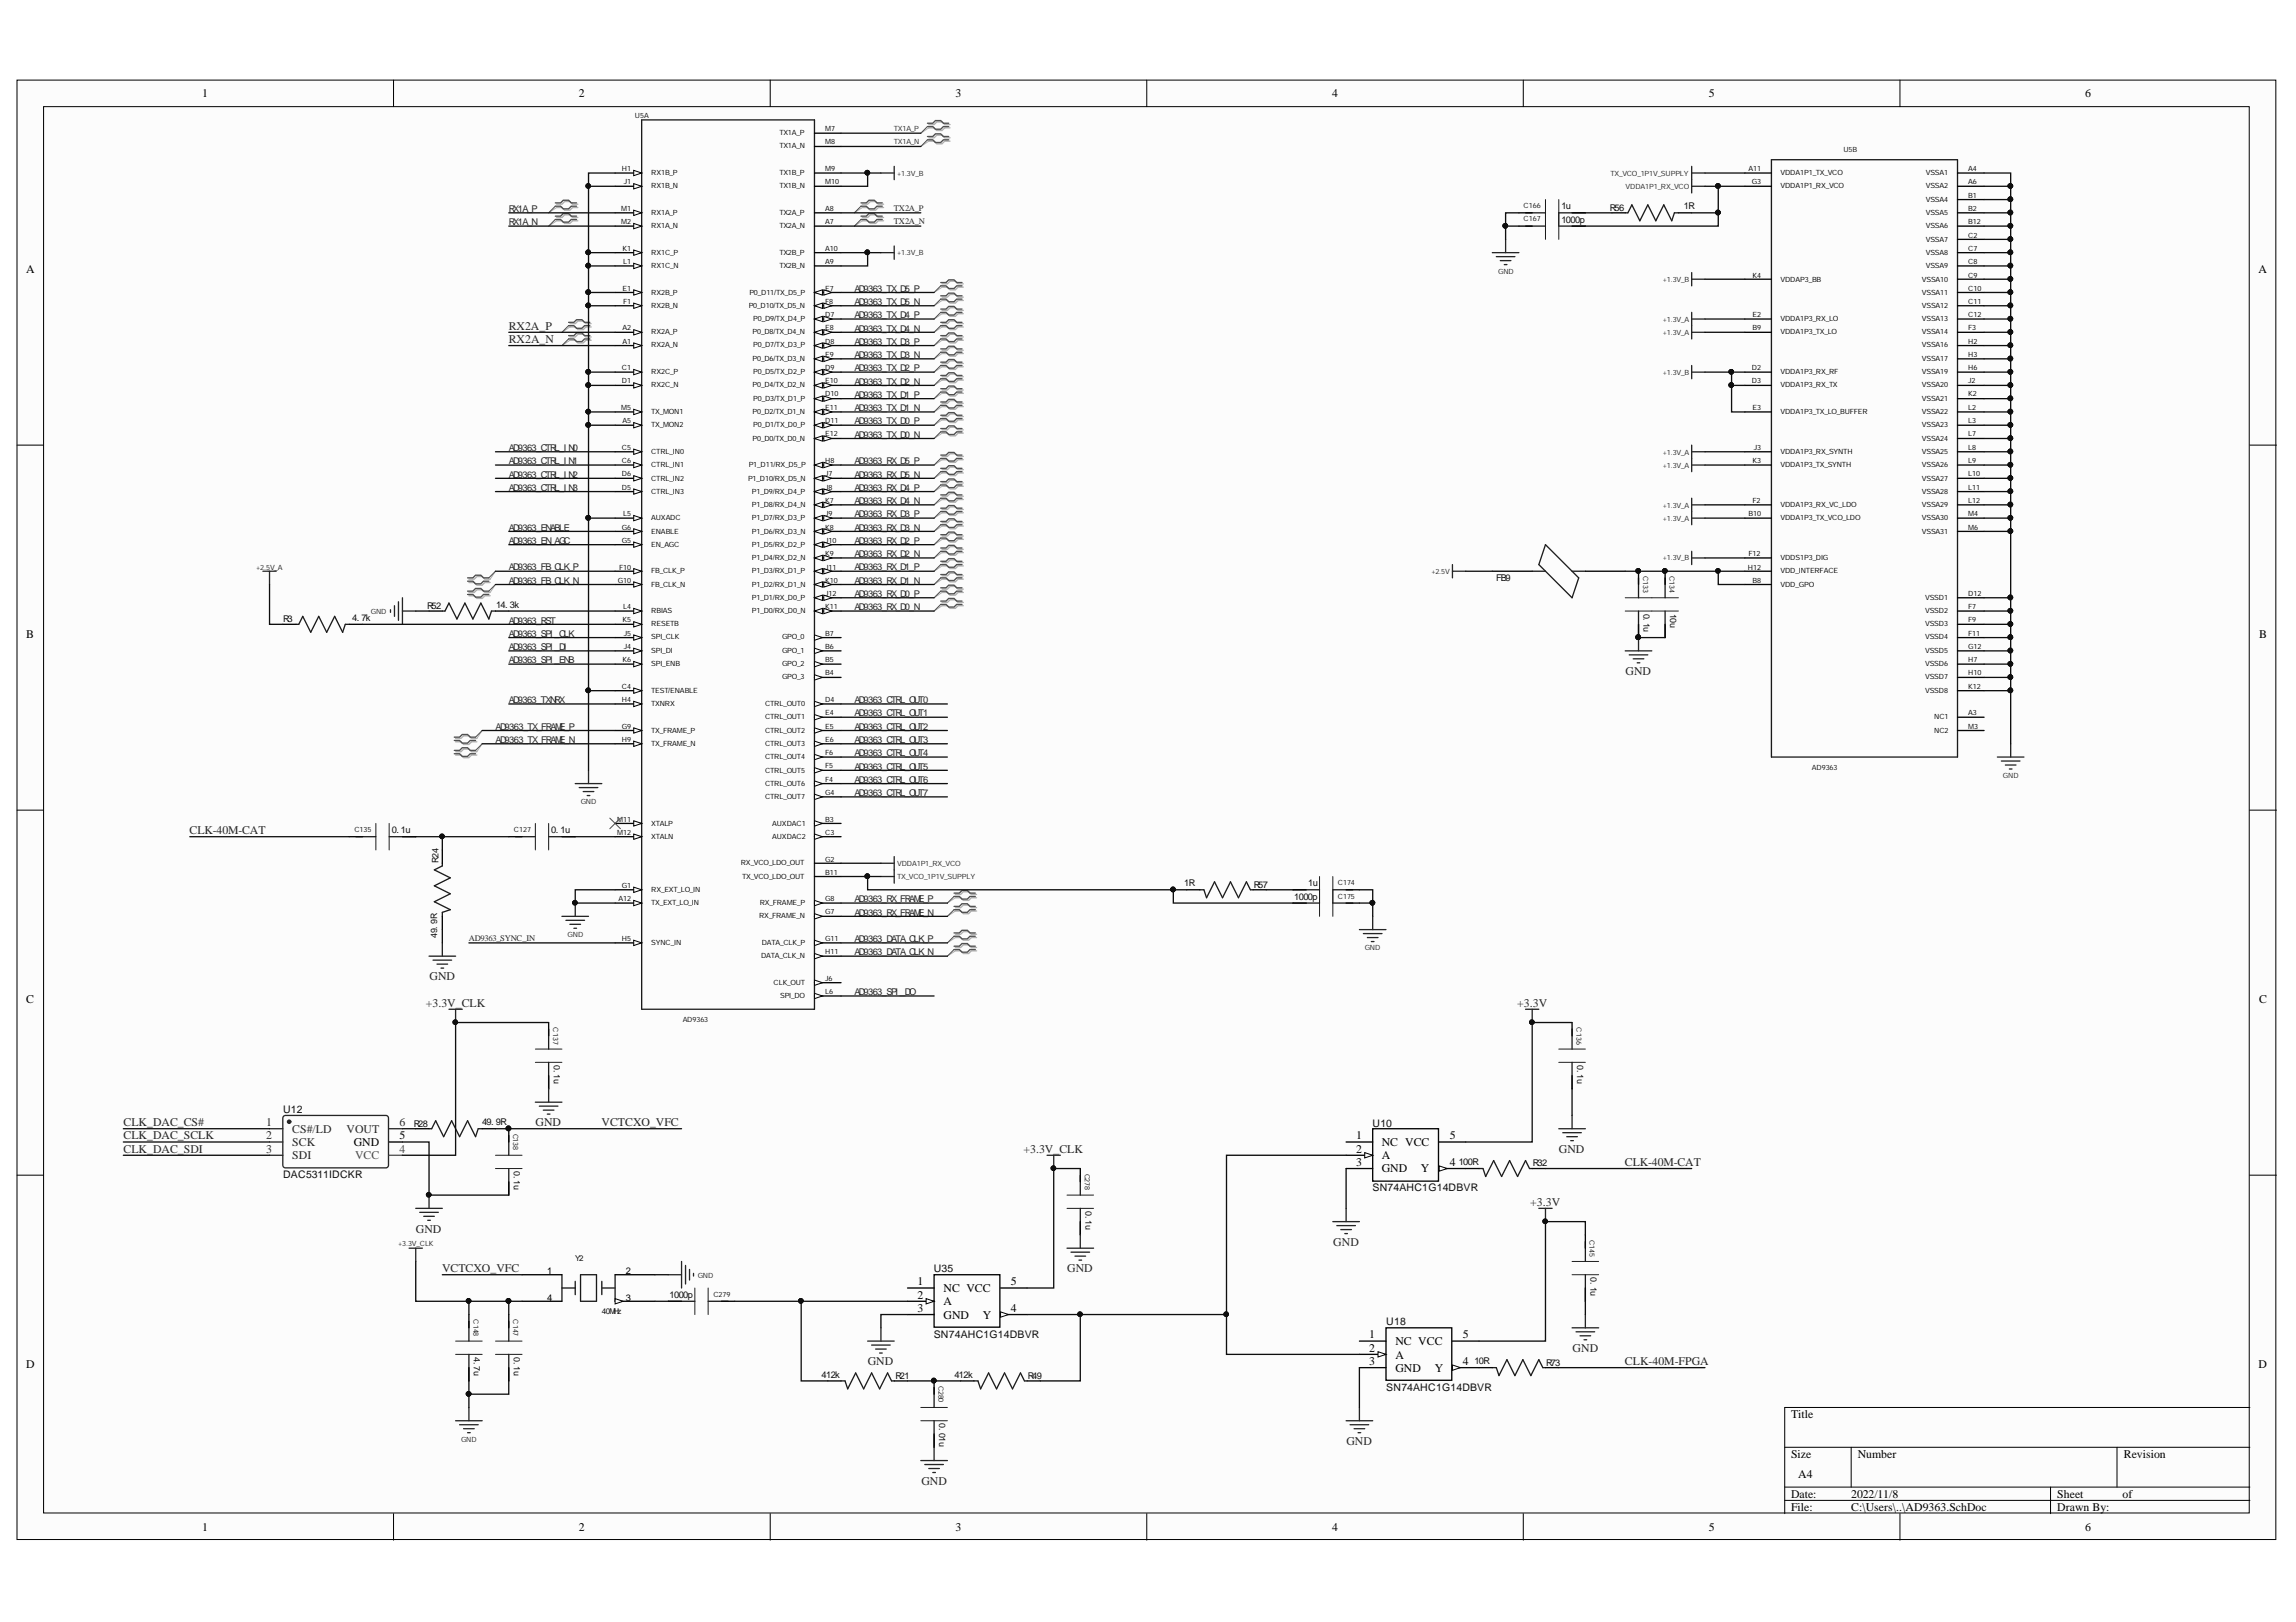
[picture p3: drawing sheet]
<svg xmlns="http://www.w3.org/2000/svg" width="297mm" height="210mm" viewBox="0 0 297 210" stroke-linecap="round" stroke-linejoin="round" font-family="sans-serif">
<defs><g id="words">
<g font-size="1.5">
<text x="26.1" y="12.6">1</text>
<text x="74.9" y="12.6">2</text>
<text x="123.6" y="12.6">3</text>
<text x="172.3" y="12.6">4</text>
<text x="221.1" y="12.6">5</text>
<text x="269.8" y="12.6">6</text>
<text x="3.4" y="35.3">A</text>
<text x="292.2" y="35.3">A</text>
<text x="3.4" y="82.6">B</text>
<text x="292.3" y="82.6">B</text>
<text x="3.4" y="129.8">C</text>
<text x="292.3" y="129.8">C</text>
<text x="45.8" y="148.3">GND</text>
<text x="51.7" y="147.4">5</text>
<text x="175.5" y="147.4">1</text>
<text x="175.5" y="149.2">2</text>
<text x="178.8" y="148.3">NC VCC</text>
<text x="187.6" y="147.4">5</text>
<text x="175.5" y="150.9">3</text>
<text x="178.8" y="150">A</text>
<text x="178.8" y="151.7">GND</text>
<text x="183.8" y="151.7">Y</text>
<text x="187.6" y="150.9">4</text>
<text x="118.7" y="166.4">1</text>
<text x="122.1" y="167.2">NC VCC</text>
<text x="130.8" y="166.4">5</text>
<text x="118.7" y="168">2</text>
<text x="118.7" y="169.8">3</text>
<text x="122.1" y="168.9">A</text>
<text x="122.1" y="170.7">GND</text>
<text x="127.2" y="170.7">Y</text>
<text x="130.8" y="169.8">4</text>
<text x="177.1" y="173.2">1</text>
<text x="189.2" y="173.2">5</text>
<text x="3.4" y="177.1">D</text>
<text x="177.1" y="175">2</text>
<text x="177.1" y="176.7">3</text>
<text x="180.5" y="174">NC VCC</text>
<text x="180.5" y="175.8">A</text>
<text x="180.5" y="177.5">GND</text>
<text x="185.6" y="177.5">Y</text>
<text x="189.2" y="176.7">4</text>
<text x="292.2" y="177.1">D</text>
<text x="231.7" y="183.5">Title</text>
<text x="231.7" y="188.7">Size</text>
<text x="232.6" y="191.3">A4</text>
<text x="240.3" y="188.7">Number</text>
<text x="274.8" y="188.7">Revision</text>
<text x="231.7" y="193.8">Date:</text>
<text x="231.7" y="195.5">File:</text>
<text x="239.5" y="193.8">2022/11/8</text>
<text x="239.5" y="195.5">C:\Users\..\AD9363.SchDoc</text>
<text x="266.1" y="193.8">Sheet</text>
<text x="266.1" y="195.5">Drawn By:</text>
<text x="274.6" y="193.8">of</text>
<text x="26.1" y="198.1">1</text>
<text x="74.9" y="198.1">2</text>
<text x="123.6" y="198.1">3</text>
<text x="172.3" y="198.1">4</text>
<text x="221.1" y="198.1">5</text>
<text x="269.8" y="198.1">6</text>
</g>
<g font-size="1.5" fill="#262626">
<text x="65.8" y="42.7">RX2A_P</text>
<text x="65.8" y="44.4">RX2A_N</text>
<text x="210.3" y="87.3">GND</text>
<text x="24.5" y="107.9">CLK-40M-CAT</text>
<text x="55.1" y="130.3">+3.3V_CLK</text>
<text x="55.6" y="126.9">GND</text>
<text x="196.3" y="130.3">+3.3V</text>
<text x="16" y="145.7">CLK_DAC_CS#</text>
<text x="16" y="147.4">CLK_DAC_SCLK</text>
<text x="16" y="149.2">CLK_DAC_SDI</text>
<text x="69.3" y="145.7">GND</text>
<text x="77.8" y="145.7">VCTCXO_VFC</text>
<text x="132.4" y="149.2">+3.3V_CLK</text>
<text x="201.7" y="149.2">GND</text>
<text x="210.2" y="150.9">CLK-40M-CAT</text>
<text x="53.8" y="159.5">GND</text>
<text x="172.5" y="161.2">GND</text>
<text x="198" y="156">+3.3V</text>
<text x="57.2" y="164.7">VCTCXO_VFC</text>
<text x="138.1" y="164.7">GND</text>
<text x="112.3" y="176.7">GND</text>
<text x="203.5" y="175">GND</text>
<text x="210.2" y="176.7">CLK-40M-FPGA</text>
<text x="174.2" y="187">GND</text>
<text x="119.2" y="192.1">GND</text>
</g>
<g font-size="1.5" fill="#292929">
<text x="34.4" y="145.7">1</text>
<text x="34.4" y="147.4">2</text>
<text x="34.4" y="149.2">3</text>
<text x="37.8" y="146.6">CS#/LD</text>
<text x="37.8" y="148.3">SCK</text>
<text x="44.8" y="146.6">VOUT</text>
<text x="51.7" y="145.7">6</text>
<text x="37.8" y="150">SDI</text>
</g>
<g font-size="1.5" fill="#4c4c4c">
<text x="51.7" y="149.2">4</text>
<text x="45.9" y="150">VCC</text>
</g>
<g font-size="1.4" fill="#0e0e0e">
<text x="36.6" y="144">U12</text>
<text x="177.6" y="145.8">U10</text>
<text x="36.6" y="152.5">DAC5311IDCKR</text>
<text x="177.6" y="154.2">SN74AHC1G14DBVR</text>
<text x="120.8" y="164.7">U35</text>
<text x="120.8" y="173.1">SN74AHC1G14DBVR</text>
<text x="179.3" y="171.5">U18</text>
<text x="179.3" y="180">SN74AHC1G14DBVR</text>
</g>
<g font-size="1.2" fill="#262626">
<text x="65.8" y="27.4">RX1A_P</text>
<text x="65.8" y="29.2">RX1A_N</text>
<text x="110.5" y="37.8">AD9363_TX_D5_P</text>
<text x="110.5" y="39.5">AD9363_TX_D5_N</text>
<text x="110.5" y="41.2">AD9363_TX_D4_P</text>
<text x="110.5" y="42.9">AD9363_TX_D4_N</text>
<text x="110.5" y="44.6">AD9363_TX_D3_P</text>
<text x="110.5" y="46.3">AD9363_TX_D3_N</text>
<text x="110.5" y="48.1">AD9363_TX_D2_P</text>
<text x="110.5" y="49.8">AD9363_TX_D2_N</text>
<text x="110.5" y="51.5">AD9363_TX_D1_P</text>
<text x="110.5" y="53.2">AD9363_TX_D1_N</text>
<text x="65.8" y="58.4">AD9363_CTRL_I N0</text>
<text x="110.5" y="54.9">AD9363_TX_D0_P</text>
<text x="110.5" y="56.6">AD9363_TX_D0_N</text>
<text x="65.8" y="60.1">AD9363_CTRL_I N1</text>
<text x="65.8" y="61.8">AD9363_CTRL_I N2</text>
<text x="65.8" y="63.5">AD9363_CTRL_I N3</text>
<text x="110.5" y="61.8">AD9363_RX_D5_N</text>
<text x="110.5" y="60.1">AD9363_RX_D5_P</text>
<text x="110.5" y="63.5">AD9363_RX_D4_P</text>
<text x="110.5" y="65.2">AD9363_RX_D4_N</text>
<text x="65.8" y="68.7">AD9363_ENABLE</text>
<text x="65.8" y="70.4">AD9363_EN_AGC</text>
<text x="110.5" y="67">AD9363_RX_D3_P</text>
<text x="110.5" y="68.7">AD9363_RX_D3_N</text>
<text x="110.5" y="70.4">AD9363_RX_D2_P</text>
<text x="65.8" y="75.5">AD9363_FB_CLK_N</text>
<text x="65.8" y="73.8">AD9363_FB_CLK_P</text>
<text x="110.5" y="72.1">AD9363_RX_D2_N</text>
<text x="110.5" y="73.8">AD9363_RX_D1_P</text>
<text x="110.5" y="75.5">AD9363_RX_D1_N</text>
<text x="110.5" y="77.3">AD9363_RX_D0_P</text>
<text x="65.8" y="80.7">AD9363_RST</text>
<text x="65.8" y="82.4">AD9363_SPI _CLK</text>
<text x="110.5" y="79">AD9363_RX_D0_N</text>
<text x="65.8" y="84.1">AD9363_SPI _DI</text>
<text x="65.8" y="85.8">AD9363_SPI _ENB</text>
<text x="64.1" y="94.4">AD9363_TX_FRAME_P</text>
<text x="65.8" y="91">AD9363_TXNRX</text>
<text x="110.5" y="91">AD9363_CTRL_OUT0</text>
<text x="110.5" y="92.7">AD9363_CTRL_OUT1</text>
<text x="110.5" y="94.4">AD9363_CTRL_OUT2</text>
<text x="64.1" y="96.2">AD9363_TX_FRAME_N</text>
<text x="110.5" y="96.2">AD9363_CTRL_OUT3</text>
<text x="110.5" y="97.9">AD9363_CTRL_OUT4</text>
<text x="110.5" y="99.6">AD9363_CTRL_OUT5</text>
<text x="110.5" y="101.3">AD9363_CTRL_OUT6</text>
<text x="110.5" y="103">AD9363_CTRL_OUT7</text>
<text x="110.5" y="118.5">AD9363_RX_FRAME_N</text>
<text x="110.5" y="116.8">AD9363_RX_FRAME_P</text>
<text x="110.5" y="123.6">AD9363_DATA_CLK_N</text>
<text x="110.5" y="121.9">AD9363_DATA_CLK_P</text>
<text x="110.5" y="128.8">AD9363_SPI _DO</text>
</g>
<g font-size="1.2" fill="#0e0e0e">
<text x="202" y="27.1">1u</text>
<text x="202" y="28.8">1000p</text>
<text x="208.3" y="27.3">R56</text>
<text x="217.9" y="27.1">1R</text>
<text x="193.6" y="75.2">FB9</text>
<text x="36.6" y="80.5">R3</text>
<text x="45.6" y="80.4">4. 7k</text>
<text x="55.2" y="78.8">R52</text>
<text x="64.2" y="78.6">14. 3k</text>
<text x="212.6" y="79.4" transform="rotate(90 212.6 79.4)">0. 1u</text>
<text x="216.1" y="79.4" transform="rotate(90 216.1 79.4)">10u</text>
<text x="50.7" y="107.8">0. 1u</text>
<text x="71.3" y="107.8">0. 1u</text>
<text x="56.7" y="111.6" transform="rotate(-90 56.7 111.6)">R24</text>
<text x="153.2" y="114.7">1R</text>
<text x="162.2" y="114.9">R57</text>
<text x="167.4" y="116.4">1000p</text>
<text x="169.2" y="114.7">1u</text>
<text x="56.6" y="121.3" transform="rotate(-90 56.6 121.3)">49. 9R</text>
<text x="71.6" y="137.8" transform="rotate(90 71.6 137.8)">0. 1u</text>
<text x="204" y="137.8" transform="rotate(90 204 137.8)">0. 1u</text>
<text x="53.5" y="145.8">R28</text>
<text x="62.4" y="145.6">49. 9R</text>
<text x="66.5" y="151.6" transform="rotate(90 66.5 151.6)">0. 1u</text>
<text x="188.7" y="150.8">100R</text>
<text x="198.3" y="151">R32</text>
<text x="140.4" y="156.7" transform="rotate(90 140.4 156.7)">0. 1u</text>
<text x="86.6" y="168">1000p</text>
<text x="205.8" y="165.3" transform="rotate(90 205.8 165.3)">0. 1u</text>
<text x="61.3" y="175.6" transform="rotate(90 61.3 175.6)">4. 7u</text>
<text x="66.5" y="175.6" transform="rotate(90 66.5 175.6)">0. 1u</text>
<text x="106.3" y="178.3">412k</text>
<text x="115.8" y="178.4">R21</text>
<text x="123.5" y="178.3">412k</text>
<text x="133" y="178.4">R49</text>
<text x="190.7" y="176.5">10R</text>
<text x="200" y="176.7">R73</text>
<text x="121.5" y="184.2" transform="rotate(90 121.5 184.2)">0. 01u</text>
</g>
<g font-size="1.2">
<text x="70.8" y="164.9">1</text>
<text x="81" y="164.9">2</text>
<text x="70.8" y="168.3">4</text>
<text x="81" y="168.3">3</text>
</g>
<g font-size="1.1" fill="#262626">
<text x="115.6" y="27.3">TX2A_P</text>
<text x="115.6" y="29">TX2A_N</text>
<text x="60.7" y="121.8">AD9363_SYNC_IN</text>
</g>
<g font-size="1" fill="#0e0e0e">
<text x="74.4" y="163.2">Y2</text>
<text x="77.9" y="170">40MHz</text>
</g>
<g font-size=".9" fill="#0e0e0e">
<text x="82.1" y="15.3">U5A</text>
<text x="238.5" y="19.6">U5B</text>
<text x="197.1" y="27">C166</text>
<text x="197.1" y="28.7">C167</text>
<text x="212.6" y="74.6" transform="rotate(90 212.6 74.6)">C133</text>
<text x="216" y="74.6" transform="rotate(90 216 74.6)">C134</text>
<text x="234.4" y="99.7">AD9363</text>
<text x="45.9" y="107.7">C135</text>
<text x="66.5" y="107.7">C127</text>
<text x="173.1" y="114.5">C174</text>
<text x="173.1" y="116.3">C175</text>
<text x="71.6" y="133" transform="rotate(90 71.6 133)">C137</text>
<text x="88.3" y="132.3">AD9363</text>
<text x="204" y="133" transform="rotate(90 204 133)">C136</text>
<text x="66.4" y="146.7" transform="rotate(90 66.4 146.7)">C138</text>
<text x="140.3" y="151.9" transform="rotate(90 140.3 151.9)">C278</text>
<text x="205.7" y="160.4" transform="rotate(90 205.7 160.4)">C145</text>
<text x="92.3" y="167.8">C279</text>
<text x="61.2" y="170.7" transform="rotate(90 61.2 170.7)">C148</text>
<text x="66.4" y="170.7" transform="rotate(90 66.4 170.7)">C147</text>
<text x="121.4" y="179.4" transform="rotate(90 121.4 179.4)">C280</text>
</g>
<g font-size=".9">
<text x="100.8" y="17.5">TX1A_P</text>
<text x="106.8" y="17">M7</text>
<text x="80.5" y="22.1">H1</text>
<text x="80.7" y="23.8">J1</text>
<text x="84.3" y="22.7">RX1B_P</text>
<text x="100.8" y="19.2">TX1A_N</text>
<text x="100.8" y="22.7">TX1B_P</text>
<text x="106.8" y="18.7">M8</text>
<text x="106.8" y="22.1">M9</text>
<text x="106.8" y="23.8">M10</text>
<text x="226.2" y="22.1">A11</text>
<text x="226.6" y="23.8">G3</text>
<text x="230.4" y="22.7">VDDA1P1_TX_VCO</text>
<text x="249.1" y="22.7">VSSA1</text>
<text x="254.6" y="23.8">A6</text>
<text x="254.6" y="22.1">A4</text>
<text x="80.4" y="27.3">M1</text>
<text x="80.4" y="29">M2</text>
<text x="84.3" y="24.3">RX1B_N</text>
<text x="84.3" y="27.8">RX1A_P</text>
<text x="84.3" y="29.5">RX1A_N</text>
<text x="100.8" y="24.3">TX1B_N</text>
<text x="100.8" y="27.8">TX2A_P</text>
<text x="100.8" y="29.5">TX2A_N</text>
<text x="106.8" y="27.3">A8</text>
<text x="106.8" y="29">A7</text>
<text x="230.4" y="24.3">VDDA1P1_RX_VCO</text>
<text x="249.1" y="24.3">VSSA2</text>
<text x="249.1" y="26.1">VSSA4</text>
<text x="249.1" y="29.5">VSSA6</text>
<text x="249.1" y="27.8">VSSA5</text>
<text x="254.6" y="25.6">B1</text>
<text x="254.6" y="29">B12</text>
<text x="254.6" y="27.3">B2</text>
<text x="80.5" y="32.5">K1</text>
<text x="80.6" y="34.1">L1</text>
<text x="84.3" y="33">RX1C_P</text>
<text x="84.3" y="34.7">RX1C_N</text>
<text x="100.8" y="33">TX2B_P</text>
<text x="100.8" y="34.7">TX2B_N</text>
<text x="106.8" y="32.5">A10</text>
<text x="106.8" y="34.1">A9</text>
<text x="226.7" y="35.9">K4</text>
<text x="249.1" y="33">VSSA8</text>
<text x="249.1" y="31.3">VSSA7</text>
<text x="249.1" y="34.7">VSSA9</text>
<text x="254.6" y="32.5">C7</text>
<text x="254.6" y="35.9">C9</text>
<text x="254.6" y="30.8">C2</text>
<text x="254.6" y="34.1">C8</text>
<text x="80.5" y="37.6">E1</text>
<text x="80.6" y="39.3">F1</text>
<text x="84.3" y="38.1">RX2B_P</text>
<text x="84.3" y="39.8">RX2B_N</text>
<text x="96.9" y="39.8">P0_D10/TX_D5_N</text>
<text x="96.9" y="38.1">P0_D11/TX_D5_P</text>
<text x="97.5" y="41.6">P0_D9/TX_D4_P</text>
<text x="106.8" y="37.6">E7</text>
<text x="106.8" y="41.1">D7</text>
<text x="106.8" y="39.3">F8</text>
<text x="226.7" y="41.1">E2</text>
<text x="230.4" y="36.4">VDDAP3_BB</text>
<text x="230.4" y="41.6">VDDA1P3_RX_LO</text>
<text x="248.6" y="36.4">VSSA10</text>
<text x="248.6" y="39.8">VSSA12</text>
<text x="248.6" y="38.1">VSSA11</text>
<text x="248.6" y="41.6">VSSA13</text>
<text x="254.6" y="39.3">C11</text>
<text x="254.6" y="37.6">C10</text>
<text x="254.6" y="41.1">C12</text>
<text x="80.5" y="47.9">C1</text>
<text x="80.5" y="42.8">A2</text>
<text x="80.5" y="44.5">A1</text>
<text x="84.3" y="43.3">RX2A_P</text>
<text x="84.3" y="45">RX2A_N</text>
<text x="97.4" y="43.3">P0_D8/TX_D4_N</text>
<text x="97.4" y="46.7">P0_D6/TX_D3_N</text>
<text x="97.5" y="45">P0_D7/TX_D3_P</text>
<text x="106.8" y="44.5">D8</text>
<text x="106.8" y="47.9">D9</text>
<text x="106.8" y="42.8">E8</text>
<text x="106.8" y="46.2">E9</text>
<text x="226.6" y="47.9">D2</text>
<text x="226.7" y="42.8">B9</text>
<text x="230.4" y="43.3">VDDA1P3_TX_LO</text>
<text x="248.6" y="43.3">VSSA14</text>
<text x="248.6" y="45">VSSA16</text>
<text x="248.6" y="46.7">VSSA17</text>
<text x="254.6" y="42.8">F3</text>
<text x="254.6" y="44.5">H2</text>
<text x="254.6" y="46.2">H3</text>
<text x="254.6" y="47.9">H6</text>
<text x="80.4" y="53.1">M5</text>
<text x="80.5" y="49.6">D1</text>
<text x="84.3" y="48.4">RX2C_P</text>
<text x="84.3" y="50.1">RX2C_N</text>
<text x="84.3" y="53.6">TX_MON1</text>
<text x="97.4" y="50.1">P0_D4/TX_D2_N</text>
<text x="97.4" y="53.6">P0_D2/TX_D1_N</text>
<text x="97.5" y="48.4">P0_D5/TX_D2_P</text>
<text x="97.5" y="51.9">P0_D3/TX_D1_P</text>
<text x="106.8" y="51.3">D10</text>
<text x="106.8" y="49.6">E10</text>
<text x="106.8" y="53.1">E11</text>
<text x="226.6" y="49.6">D3</text>
<text x="226.7" y="53.1">E3</text>
<text x="230.4" y="48.4">VDDA1P3_RX_RF</text>
<text x="230.4" y="50.1">VDDA1P3_RX_TX</text>
<text x="230.4" y="53.6">VDDA1P3_TX_LO_BUFFER</text>
<text x="248.6" y="50.1">VSSA20</text>
<text x="248.6" y="53.6">VSSA22</text>
<text x="248.6" y="48.4">VSSA19</text>
<text x="248.6" y="51.9">VSSA21</text>
<text x="254.6" y="49.6">J2</text>
<text x="254.6" y="53.1">L2</text>
<text x="254.6" y="51.3">K2</text>
<text x="80.5" y="58.2">C5</text>
<text x="80.5" y="59.9">C6</text>
<text x="80.5" y="54.8">A5</text>
<text x="84.3" y="55.3">TX_MON2</text>
<text x="84.3" y="58.7">CTRL_IN0</text>
<text x="97.4" y="57.1">P0_D0/TX_D0_N</text>
<text x="97.5" y="55.3">P0_D1/TX_D0_P</text>
<text x="106.8" y="54.8">D11</text>
<text x="106.8" y="56.5">E12</text>
<text x="106.8" y="59.9">H8</text>
<text x="226.7" y="59.9">K3</text>
<text x="226.9" y="58.2">J3</text>
<text x="230.4" y="58.7">VDDA1P3_RX_SYNTH</text>
<text x="248.6" y="57.1">VSSA24</text>
<text x="248.6" y="55.3">VSSA23</text>
<text x="248.6" y="58.7">VSSA25</text>
<text x="254.6" y="56.5">L7</text>
<text x="254.6" y="59.9">L9</text>
<text x="254.6" y="54.8">L3</text>
<text x="254.6" y="58.2">L8</text>
<text x="80.5" y="61.6">D6</text>
<text x="80.5" y="63.4">D5</text>
<text x="84.3" y="60.4">CTRL_IN1</text>
<text x="84.3" y="62.2">CTRL_IN2</text>
<text x="84.3" y="63.9">CTRL_IN3</text>
<text x="96.8" y="62.2">P1_D10/RX_D5_N</text>
<text x="96.9" y="60.4">P1_D11/RX_D5_P</text>
<text x="97.3" y="65.6">P1_D8/RX_D4_N</text>
<text x="97.3" y="63.9">P1_D9/RX_D4_P</text>
<text x="106.8" y="61.6">J7</text>
<text x="106.8" y="65.1">K7</text>
<text x="106.8" y="63.4">J8</text>
<text x="226.7" y="65.1">F2</text>
<text x="230.4" y="60.4">VDDA1P3_TX_SYNTH</text>
<text x="230.4" y="65.6">VDDA1P3_RX_VC_LDO</text>
<text x="248.6" y="60.4">VSSA26</text>
<text x="248.6" y="63.9">VSSA28</text>
<text x="248.6" y="62.2">VSSA27</text>
<text x="248.6" y="65.6">VSSA29</text>
<text x="254.6" y="63.4">L11</text>
<text x="254.6" y="61.6">L10</text>
<text x="254.6" y="65.1">L12</text>
<text x="80.5" y="68.6">G6</text>
<text x="80.5" y="70.2">G5</text>
<text x="80.6" y="66.8">L5</text>
<text x="84.3" y="67.3">AUXADC</text>
<text x="84.3" y="69.1">ENABLE</text>
<text x="84.3" y="70.7">EN_AGC</text>
<text x="97.3" y="69.1">P1_D6/RX_D3_N</text>
<text x="97.3" y="67.3">P1_D7/RX_D3_P</text>
<text x="97.3" y="70.7">P1_D5/RX_D2_P</text>
<text x="106.8" y="68.6">K8</text>
<text x="106.8" y="71.9">K9</text>
<text x="106.8" y="66.8">J9</text>
<text x="106.8" y="70.2">J10</text>
<text x="226.2" y="66.8">B10</text>
<text x="226.2" y="71.9">F12</text>
<text x="230.4" y="67.3">VDDA1P3_TX_VCO_LDO</text>
<text x="248.6" y="67.3">VSSA30</text>
<text x="248.6" y="69.1">VSSA31</text>
<text x="254.6" y="66.8">M4</text>
<text x="254.6" y="68.6">M6</text>
<text x="79.9" y="75.4">G10</text>
<text x="80.1" y="73.7">F10</text>
<text x="84.3" y="74.2">FB_CLK_P</text>
<text x="84.3" y="75.9">FB_CLK_N</text>
<text x="97.3" y="72.4">P1_D4/RX_D2_N</text>
<text x="97.3" y="75.9">P1_D2/RX_D1_N</text>
<text x="97.3" y="74.2">P1_D3/RX_D1_P</text>
<text x="97.3" y="77.6">P1_D1/RX_D0_P</text>
<text x="106.8" y="75.4">K10</text>
<text x="106.8" y="73.7">J11</text>
<text x="106.8" y="77.1">J12</text>
<text x="226.1" y="73.7">H12</text>
<text x="226.7" y="75.4">B8</text>
<text x="230.4" y="72.4">VDDS1P3_DIG</text>
<text x="230.4" y="74.2">VDD_INTERFACE</text>
<text x="230.4" y="75.9">VDD_GPO</text>
<text x="249.1" y="77.6">VSSD1</text>
<text x="254.6" y="77.1">D12</text>
<text x="80.5" y="80.6">K5</text>
<text x="80.6" y="78.9">L4</text>
<text x="80.7" y="82.2">J5</text>
<text x="84.3" y="79.4">RBIAS</text>
<text x="84.3" y="81.1">RESETB</text>
<text x="84.3" y="82.8">SPI_CLK</text>
<text x="97.3" y="79.4">P1_D0/RX_D0_N</text>
<text x="101.2" y="82.8">GPO_0</text>
<text x="106.8" y="78.9">K11</text>
<text x="106.8" y="82.2">B7</text>
<text x="249.1" y="79.4">VSSD2</text>
<text x="249.1" y="82.8">VSSD4</text>
<text x="249.1" y="81.1">VSSD3</text>
<text x="254.6" y="78.9">F7</text>
<text x="254.6" y="82.2">F11</text>
<text x="254.6" y="80.6">F9</text>
<text x="80.5" y="89.2">C4</text>
<text x="80.5" y="85.7">K6</text>
<text x="80.7" y="84">J4</text>
<text x="84.3" y="84.5">SPI_DI</text>
<text x="84.3" y="86.2">SPI_ENB</text>
<text x="84.3" y="89.7">TEST/ENABLE</text>
<text x="101.2" y="86.2">GPO_2</text>
<text x="101.2" y="84.5">GPO_1</text>
<text x="101.2" y="87.9">GPO_3</text>
<text x="106.8" y="85.7">B5</text>
<text x="106.8" y="84">B6</text>
<text x="106.8" y="87.4">B4</text>
<text x="249.1" y="86.2">VSSD6</text>
<text x="249.1" y="89.7">VSSD8</text>
<text x="249.1" y="84.5">VSSD5</text>
<text x="249.1" y="87.9">VSSD7</text>
<text x="254.6" y="85.7">H7</text>
<text x="254.6" y="89.2">K12</text>
<text x="254.6" y="84">G12</text>
<text x="254.6" y="87.4">H10</text>
<text x="80.5" y="90.9">H4</text>
<text x="80.5" y="94.3">G9</text>
<text x="84.3" y="91.4">TXNRX</text>
<text x="84.3" y="94.8">TX_FRAME_P</text>
<text x="99" y="93.1">CTRL_OUT1</text>
<text x="99" y="91.4">CTRL_OUT0</text>
<text x="99" y="94.8">CTRL_OUT2</text>
<text x="106.8" y="92.6">E4</text>
<text x="106.8" y="90.9">D4</text>
<text x="106.8" y="94.3">E5</text>
<text x="250.2" y="93.1">NC1</text>
<text x="250.2" y="94.8">NC2</text>
<text x="254.6" y="92.6">A3</text>
<text x="254.6" y="94.3">M3</text>
<text x="80.5" y="96">H9</text>
<text x="84.3" y="96.5">TX_FRAME_N</text>
<text x="99" y="96.5">CTRL_OUT3</text>
<text x="99" y="100">CTRL_OUT5</text>
<text x="99" y="98.2">CTRL_OUT4</text>
<text x="99" y="101.7">CTRL_OUT6</text>
<text x="106.8" y="96">E6</text>
<text x="106.8" y="99.4">F5</text>
<text x="106.8" y="97.7">F6</text>
<text x="106.8" y="101.2">F4</text>
<text x="79.9" y="106.3">M11</text>
<text x="84.3" y="106.8">XTALP</text>
<text x="99" y="103.4">CTRL_OUT7</text>
<text x="99.9" y="106.8">AUXDAC1</text>
<text x="106.8" y="102.9">G4</text>
<text x="106.8" y="106.3">B3</text>
<text x="79.9" y="108">M12</text>
<text x="84.3" y="108.5">XTALN</text>
<text x="95.8" y="112">RX_VCO_LDO_OUT</text>
<text x="96" y="113.7">TX_VCO_LDO_OUT</text>
<text x="99.9" y="108.5">AUXDAC2</text>
<text x="106.8" y="108">C3</text>
<text x="106.8" y="111.5">G2</text>
<text x="106.8" y="113.2">B11</text>
<text x="80" y="116.6">A12</text>
<text x="80.5" y="114.9">G1</text>
<text x="84.3" y="117.2">TX_EXT_LO_IN</text>
<text x="84.3" y="115.4">RX_EXT_LO_IN</text>
<text x="98.2" y="118.8">RX_FRAME_N</text>
<text x="98.3" y="117.2">RX_FRAME_P</text>
<text x="106.8" y="116.6">G8</text>
<text x="106.8" y="118.3">G7</text>
<text x="80.5" y="121.8">H5</text>
<text x="84.3" y="122.3">SYNC_IN</text>
<text x="98.5" y="124">DATA_CLK_N</text>
<text x="98.6" y="122.3">DATA_CLK_P</text>
<text x="106.8" y="121.8">G11</text>
<text x="106.8" y="123.5">H11</text>
<text x="100.1" y="127.5">CLK_OUT</text>
<text x="100.9" y="129.2">SPI_DO</text>
<text x="106.8" y="127">J6</text>
<text x="106.8" y="128.7">L6</text>
</g>
<g font-size=".9" fill="#262626">
<text x="115.6" y="17">TX1A_P</text>
<text x="115.6" y="18.7">TX1A_N</text>
<text x="116.1" y="22.7">+1.3V_B</text>
<text x="208.4" y="22.7">TX_VCO_1P1V_SUPPLY</text>
<text x="210.3" y="24.4">VDDA1P1_RX_VCO</text>
<text x="116.1" y="33">+1.3V_B</text>
<text x="193.8" y="35.4">GND</text>
<text x="215.1" y="36.5">+1.3V_B</text>
<text x="215.1" y="41.7">+1.3V_A</text>
<text x="215.1" y="43.4">+1.3V_A</text>
<text x="215.1" y="48.5">+1.3V_B</text>
<text x="215.1" y="58.8">+1.3V_A</text>
<text x="215.1" y="60.5">+1.3V_A</text>
<text x="215.1" y="65.7">+1.3V_A</text>
<text x="215.1" y="67.5">+1.3V_A</text>
<text x="33.2" y="73.7">+2.5V_A</text>
<text x="185.2" y="74.3">+2.5V</text>
<text x="215.1" y="72.5">+1.3V_B</text>
<text x="48" y="79.5">GND</text>
<text x="259.1" y="100.7">GND</text>
<text x="75.1" y="104.1">GND</text>
<text x="116.1" y="112.1">VDDA1P1_RX_VCO</text>
<text x="116.1" y="113.8">TX_VCO_1P1V_SUPPLY</text>
<text x="73.4" y="121.3">GND</text>
<text x="176.6" y="123">GND</text>
<text x="51.5" y="161.3">+3.3V_CLK</text>
<text x="90.3" y="165.3">GND</text>
<text x="59.6" y="186.6">GND</text>
</g>
</g></defs>
<g fill="#fcfcfc" stroke="#000" stroke-width=".13">
<path d="M2.2 10.4h292.2v188.8h-292.2z"/>
<path d="M5.6 13.8h285.4v182h-285.4z"/>
</g>
<g fill="none" stroke="#000" stroke-width=".13">
<path d="M50.9 10.4v3.4M99.6 10.4v3.4M148.4 10.4v3.4M197.1 10.4v3.4M245.8 10.4v3.4M2.2 57.6h3.4M291.1 57.6h3.4M2.2 104.8h3.4M291.1 104.8h3.4M2.2 152.1h3.4M291.1 152.1h3.4M50.9 195.9v3.4"/>
<path d="M99.6 195.9v3.4M148.4 195.9v3.4M197.1 195.9v3.4M230.9 187.3h60.2M230.9 192.4h60.2M230.9 194.2h60.2M239.5 187.3v5.1M245.8 195.9v3.4M265.3 192.4v3.5M273.9 187.3v5.1M291.1 182.1h-60.2v13.8"/>
</g>
<path d="M83 15.5h22.4v115.1h-22.4z" fill="none" stroke="#1c1c1c" stroke-width=".17"/>
<path d="M79.6 22.4h3.4" fill="none" stroke="#000" stroke-width=".17"/>
<path d="M82 22l1 .4-1 .3z" fill="#fcfcfc"/>
<path d="M82 22l1 .4-1 .3z" fill="none" stroke="#000" stroke-width=".13"/>
<path d="M79.6 24.1h3.4" fill="none" stroke="#000" stroke-width=".17"/>
<path d="M82 23.8l1 .3-1 .4z" fill="#fcfcfc"/>
<path d="M82 23.8l1 .3-1 .4z" fill="none" stroke="#000" stroke-width=".13"/>
<path d="M79.6 27.5h3.4" fill="none" stroke="#000" stroke-width=".17"/>
<path d="M82 27.2l1 .3-1 .4z" fill="#fcfcfc"/>
<path d="M82 27.2l1 .3-1 .4z" fill="none" stroke="#000" stroke-width=".13"/>
<path d="M79.6 29.3h3.4" fill="none" stroke="#000" stroke-width=".17"/>
<path d="M82 28.9l1 .4-1 .3z" fill="#fcfcfc"/>
<path d="M82 28.9l1 .4-1 .3z" fill="none" stroke="#000" stroke-width=".13"/>
<path d="M79.6 32.7h3.4" fill="none" stroke="#000" stroke-width=".17"/>
<path d="M82 32.4l1 .3-1 .3z" fill="#fcfcfc"/>
<path d="M82 32.4l1 .3-1 .3z" fill="none" stroke="#000" stroke-width=".13"/>
<path d="M79.6 34.4h3.4" fill="none" stroke="#000" stroke-width=".17"/>
<path d="M82 34.1l1 .3-1 .4z" fill="#fcfcfc"/>
<path d="M82 34.1l1 .3-1 .4z" fill="none" stroke="#000" stroke-width=".13"/>
<path d="M79.6 37.8h3.4" fill="none" stroke="#000" stroke-width=".17"/>
<path d="M82 37.5l1 .3-1 .4z" fill="#fcfcfc"/>
<path d="M82 37.5l1 .3-1 .4z" fill="none" stroke="#000" stroke-width=".13"/>
<path d="M79.6 39.6h3.4" fill="none" stroke="#000" stroke-width=".17"/>
<path d="M82 39.2l1 .4-1 .3z" fill="#fcfcfc"/>
<path d="M82 39.2l1 .4-1 .3z" fill="none" stroke="#000" stroke-width=".13"/>
<path d="M79.6 43h3.4" fill="none" stroke="#000" stroke-width=".17"/>
<path d="M82 42.7l1 .3-1 .3z" fill="#fcfcfc"/>
<path d="M82 42.7l1 .3-1 .3z" fill="none" stroke="#000" stroke-width=".13"/>
<path d="M79.6 44.7h3.4" fill="none" stroke="#000" stroke-width=".17"/>
<path d="M82 44.4l1 .3-1 .4z" fill="#fcfcfc"/>
<path d="M82 44.4l1 .3-1 .4z" fill="none" stroke="#000" stroke-width=".13"/>
<path d="M79.6 48.2h3.4" fill="none" stroke="#000" stroke-width=".17"/>
<path d="M82 47.8l1 .4-1 .3z" fill="#fcfcfc"/>
<path d="M82 47.8l1 .4-1 .3z" fill="none" stroke="#000" stroke-width=".13"/>
<path d="M79.6 49.9h3.4" fill="none" stroke="#000" stroke-width=".17"/>
<path d="M82 49.5l1 .4-1 .3z" fill="#fcfcfc"/>
<path d="M82 49.5l1 .4-1 .3z" fill="none" stroke="#000" stroke-width=".13"/>
<path d="M79.6 53.3h3.4" fill="none" stroke="#000" stroke-width=".17"/>
<path d="M82 53l1 .3-1 .4z" fill="#fcfcfc"/>
<path d="M82 53l1 .3-1 .4z" fill="none" stroke="#000" stroke-width=".13"/>
<path d="M79.6 55h3.4" fill="none" stroke="#000" stroke-width=".17"/>
<path d="M82 54.7l1 .3-1 .4z" fill="#fcfcfc"/>
<path d="M82 54.7l1 .3-1 .4z" fill="none" stroke="#000" stroke-width=".13"/>
<path d="M79.6 58.5h3.4" fill="none" stroke="#000" stroke-width=".17"/>
<path d="M82 58.1l1 .4-1 .3z" fill="#fcfcfc"/>
<path d="M82 58.1l1 .4-1 .3z" fill="none" stroke="#000" stroke-width=".13"/>
<path d="M79.6 60.2h3.4" fill="none" stroke="#000" stroke-width=".17"/>
<path d="M82 59.8l1 .4-1 .3z" fill="#fcfcfc"/>
<path d="M82 59.8l1 .4-1 .3z" fill="none" stroke="#000" stroke-width=".13"/>
<path d="M79.6 61.9h3.4" fill="none" stroke="#000" stroke-width=".17"/>
<path d="M82 61.6l1 .3-1 .3z" fill="#fcfcfc"/>
<path d="M82 61.6l1 .3-1 .3z" fill="none" stroke="#000" stroke-width=".13"/>
<path d="M79.6 63.6h3.4" fill="none" stroke="#000" stroke-width=".17"/>
<path d="M82 63.3l1 .3-1 .4z" fill="#fcfcfc"/>
<path d="M82 63.3l1 .3-1 .4z" fill="none" stroke="#000" stroke-width=".13"/>
<path d="M79.6 67.1h3.4" fill="none" stroke="#000" stroke-width=".17"/>
<path d="M82 66.7l1 .4-1 .3z" fill="#fcfcfc"/>
<path d="M82 66.7l1 .4-1 .3z" fill="none" stroke="#000" stroke-width=".13"/>
<path d="M79.6 68.8h3.4" fill="none" stroke="#000" stroke-width=".17"/>
<path d="M82 68.4l1 .4-1 .3z" fill="#fcfcfc"/>
<path d="M82 68.4l1 .4-1 .3z" fill="none" stroke="#000" stroke-width=".13"/>
<path d="M105.4 37.8h3.4" fill="none" stroke="#000" stroke-width=".17"/>
<path d="M105.4 37.8l1-.3v.7z" fill="#fcfcfc"/>
<path d="M105.4 37.8l1-.3v.7z" fill="none" stroke="#000" stroke-width=".13"/>
<path d="M106.6 37.5l1 .3-1 .4z" fill="#fcfcfc"/>
<path d="M106.6 37.5l1 .3-1 .4z" fill="none" stroke="#000" stroke-width=".13"/>
<path d="M105.4 41.3h3.4" fill="none" stroke="#000" stroke-width=".17"/>
<path d="M105.4 41.3l1-.4v.7z" fill="#fcfcfc"/>
<path d="M105.4 41.3l1-.4v.7z" fill="none" stroke="#000" stroke-width=".13"/>
<path d="M106.6 40.9l1 .4-1 .3z" fill="#fcfcfc"/>
<path d="M106.6 40.9l1 .4-1 .3z" fill="none" stroke="#000" stroke-width=".13"/>
<path d="M105.4 44.7h3.4" fill="none" stroke="#000" stroke-width=".17"/>
<path d="M105.4 44.7l1-.3v.7z" fill="#fcfcfc"/>
<path d="M105.4 44.7l1-.3v.7z" fill="none" stroke="#000" stroke-width=".13"/>
<path d="M106.6 44.4l1 .3-1 .4z" fill="#fcfcfc"/>
<path d="M106.6 44.4l1 .3-1 .4z" fill="none" stroke="#000" stroke-width=".13"/>
<path d="M105.4 48.2h3.4" fill="none" stroke="#000" stroke-width=".17"/>
<path d="M105.4 48.2l1-.4v.7z" fill="#fcfcfc"/>
<path d="M105.4 48.2l1-.4v.7z" fill="none" stroke="#000" stroke-width=".13"/>
<path d="M106.6 47.8l1 .4-1 .3z" fill="#fcfcfc"/>
<path d="M106.6 47.8l1 .4-1 .3z" fill="none" stroke="#000" stroke-width=".13"/>
<path d="M105.4 51.6h3.4" fill="none" stroke="#000" stroke-width=".17"/>
<path d="M105.4 51.6l1-.4v.7z" fill="#fcfcfc"/>
<path d="M105.4 51.6l1-.4v.7z" fill="none" stroke="#000" stroke-width=".13"/>
<path d="M106.6 51.2l1 .4-1 .3z" fill="#fcfcfc"/>
<path d="M106.6 51.2l1 .4-1 .3z" fill="none" stroke="#000" stroke-width=".13"/>
<path d="M105.4 55h3.4" fill="none" stroke="#000" stroke-width=".17"/>
<path d="M105.4 55l1-.3v.7z" fill="#fcfcfc"/>
<path d="M105.4 55l1-.3v.7z" fill="none" stroke="#000" stroke-width=".13"/>
<path d="M106.6 54.7l1 .3-1 .4z" fill="#fcfcfc"/>
<path d="M106.6 54.7l1 .3-1 .4z" fill="none" stroke="#000" stroke-width=".13"/>
<path d="M105.4 61.9h3.4" fill="none" stroke="#000" stroke-width=".17"/>
<path d="M105.4 61.9l1-.3v.6z" fill="#fcfcfc"/>
<path d="M105.4 61.9l1-.3v.6z" fill="none" stroke="#000" stroke-width=".13"/>
<path d="M106.6 61.6l1 .3-1 .3z" fill="#fcfcfc"/>
<path d="M106.6 61.6l1 .3-1 .3z" fill="none" stroke="#000" stroke-width=".13"/>
<path d="M105.4 65.3h3.4" fill="none" stroke="#000" stroke-width=".17"/>
<path d="M105.4 65.3l1-.3v.7z" fill="#fcfcfc"/>
<path d="M105.4 65.3l1-.3v.7z" fill="none" stroke="#000" stroke-width=".13"/>
<path d="M106.6 65l1 .3-1 .4z" fill="#fcfcfc"/>
<path d="M106.6 65l1 .3-1 .4z" fill="none" stroke="#000" stroke-width=".13"/>
<path d="M105.4 68.8h3.4" fill="none" stroke="#000" stroke-width=".17"/>
<path d="M105.4 68.8l1-.4v.7z" fill="#fcfcfc"/>
<path d="M105.4 68.8l1-.4v.7z" fill="none" stroke="#000" stroke-width=".13"/>
<path d="M106.6 68.4l1 .4-1 .3z" fill="#fcfcfc"/>
<path d="M106.6 68.4l1 .4-1 .3z" fill="none" stroke="#000" stroke-width=".13"/>
<path d="M105.4 72.2h3.4" fill="none" stroke="#000" stroke-width=".17"/>
<path d="M105.4 72.2l1-.3v.6z" fill="#fcfcfc"/>
<path d="M105.4 72.2l1-.3v.6z" fill="none" stroke="#000" stroke-width=".13"/>
<path d="M106.6 71.9l1 .3-1 .3z" fill="#fcfcfc"/>
<path d="M106.6 71.9l1 .3-1 .3z" fill="none" stroke="#000" stroke-width=".13"/>
<path d="M105.4 75.6h3.4" fill="none" stroke="#000" stroke-width=".17"/>
<path d="M105.4 75.6l1-.3v.7z" fill="#fcfcfc"/>
<path d="M105.4 75.6l1-.3v.7z" fill="none" stroke="#000" stroke-width=".13"/>
<path d="M106.6 75.3l1 .3-1 .4z" fill="#fcfcfc"/>
<path d="M106.6 75.3l1 .3-1 .4z" fill="none" stroke="#000" stroke-width=".13"/>
<path d="M105.4 79.1h3.4" fill="none" stroke="#000" stroke-width=".17"/>
<path d="M105.4 79.1l1-.4v.7z" fill="#fcfcfc"/>
<path d="M105.4 79.1l1-.4v.7z" fill="none" stroke="#000" stroke-width=".13"/>
<path d="M106.6 78.7l1 .4-1 .3z" fill="#fcfcfc"/>
<path d="M106.6 78.7l1 .4-1 .3z" fill="none" stroke="#000" stroke-width=".13"/>
<path d="M105.4 82.5h3.4" fill="none" stroke="#000" stroke-width=".17"/>
<path d="M105.4 82.2l1 .3-1 .4z" fill="#fcfcfc"/>
<path d="M105.4 82.2l1 .3-1 .4z" fill="none" stroke="#000" stroke-width=".13"/>
<path d="M105.4 85.9h3.4" fill="none" stroke="#000" stroke-width=".17"/>
<path d="M105.4 85.6l1 .3-1 .4z" fill="#fcfcfc"/>
<path d="M105.4 85.6l1 .3-1 .4z" fill="none" stroke="#000" stroke-width=".13"/>
<path d="M105.4 92.8h3.4" fill="none" stroke="#000" stroke-width=".17"/>
<path d="M105.4 92.5l1 .3-1 .4z" fill="#fcfcfc"/>
<path d="M105.4 92.5l1 .3-1 .4z" fill="none" stroke="#000" stroke-width=".13"/>
<path d="M105.4 96.3h3.4" fill="none" stroke="#000" stroke-width=".17"/>
<path d="M105.4 95.9l1 .4-1 .3z" fill="#fcfcfc"/>
<path d="M105.4 95.9l1 .4-1 .3z" fill="none" stroke="#000" stroke-width=".13"/>
<path d="M105.4 99.7h3.4" fill="none" stroke="#000" stroke-width=".17"/>
<path d="M105.4 99.3l1 .4-1 .3z" fill="#fcfcfc"/>
<path d="M105.4 99.3l1 .4-1 .3z" fill="none" stroke="#000" stroke-width=".13"/>
<path d="M105.4 103.1h3.4" fill="none" stroke="#000" stroke-width=".17"/>
<path d="M105.4 102.8l1 .3-1 .4z" fill="#fcfcfc"/>
<path d="M105.4 102.8l1 .3-1 .4z" fill="none" stroke="#000" stroke-width=".13"/>
<path d="M79.6 70.5h3.4" fill="none" stroke="#000" stroke-width=".17"/>
<path d="M82 70.1l1 .4-1 .3z" fill="#fcfcfc"/>
<path d="M82 70.1l1 .4-1 .3z" fill="none" stroke="#000" stroke-width=".13"/>
<path d="M79.6 73.9h3.4" fill="none" stroke="#000" stroke-width=".17"/>
<path d="M82 73.6l1 .3-1 .4z" fill="#fcfcfc"/>
<path d="M82 73.6l1 .3-1 .4z" fill="none" stroke="#000" stroke-width=".13"/>
<path d="M79.6 75.6h3.4" fill="none" stroke="#000" stroke-width=".17"/>
<path d="M82 75.3l1 .3-1 .4z" fill="#fcfcfc"/>
<path d="M82 75.3l1 .3-1 .4z" fill="none" stroke="#000" stroke-width=".13"/>
<path d="M79.6 79.1h3.4" fill="none" stroke="#000" stroke-width=".17"/>
<path d="M82 78.7l1 .4-1 .3z" fill="#fcfcfc"/>
<path d="M82 78.7l1 .4-1 .3z" fill="none" stroke="#000" stroke-width=".13"/>
<path d="M79.6 80.8h3.4" fill="none" stroke="#000" stroke-width=".17"/>
<path d="M82 80.4l1 .4-1 .3z" fill="#fcfcfc"/>
<path d="M82 80.4l1 .4-1 .3z" fill="none" stroke="#000" stroke-width=".13"/>
<path d="M79.6 82.5h3.4" fill="none" stroke="#000" stroke-width=".17"/>
<path d="M82 82.2l1 .3-1 .4z" fill="#fcfcfc"/>
<path d="M82 82.2l1 .3-1 .4z" fill="none" stroke="#000" stroke-width=".13"/>
<path d="M79.6 84.2h3.4" fill="none" stroke="#000" stroke-width=".17"/>
<path d="M82 83.9l1 .3-1 .4z" fill="#fcfcfc"/>
<path d="M82 83.9l1 .3-1 .4z" fill="none" stroke="#000" stroke-width=".13"/>
<path d="M79.6 85.9h3.4" fill="none" stroke="#000" stroke-width=".17"/>
<path d="M82 85.6l1 .3-1 .4z" fill="#fcfcfc"/>
<path d="M82 85.6l1 .3-1 .4z" fill="none" stroke="#000" stroke-width=".13"/>
<path d="M79.6 89.4h3.4" fill="none" stroke="#000" stroke-width=".17"/>
<path d="M82 89l1 .4-1 .3z" fill="#fcfcfc"/>
<path d="M82 89l1 .4-1 .3z" fill="none" stroke="#000" stroke-width=".13"/>
<path d="M79.6 91.1h3.4" fill="none" stroke="#000" stroke-width=".17"/>
<path d="M82 90.8l1 .3-1 .3z" fill="#fcfcfc"/>
<path d="M82 90.8l1 .3-1 .3z" fill="none" stroke="#000" stroke-width=".13"/>
<path d="M79.6 94.5h3.4" fill="none" stroke="#000" stroke-width=".17"/>
<path d="M82 94.2l1 .3-1 .4z" fill="#fcfcfc"/>
<path d="M82 94.2l1 .3-1 .4z" fill="none" stroke="#000" stroke-width=".13"/>
<path d="M79.6 96.3h3.4" fill="none" stroke="#000" stroke-width=".17"/>
<path d="M82 95.9l1 .4-1 .3z" fill="#fcfcfc"/>
<path d="M82 95.9l1 .4-1 .3z" fill="none" stroke="#000" stroke-width=".13"/>
<path d="M79.6 108.3h3.4" fill="none" stroke="#000" stroke-width=".17"/>
<path d="M82 107.9l1 .4-1 .3z" fill="#fcfcfc"/>
<path d="M82 107.9l1 .4-1 .3z" fill="none" stroke="#000" stroke-width=".13"/>
<path d="M105.4 17.2h3.4M105.4 19h3.4M105.4 22.4h3.4M105.4 24.1h3.4M105.4 27.5h3.4M105.4 29.3h3.4M105.4 32.7h3.4M105.4 34.4h3.4M105.4 39.6h3.4" fill="none" stroke="#000" stroke-width=".17"/>
<path d="M105.4 39.6l1-.4v.7z" fill="#fcfcfc"/>
<path d="M105.4 39.6l1-.4v.7z" fill="none" stroke="#000" stroke-width=".13"/>
<path d="M106.6 39.2l1 .4-1 .3z" fill="#fcfcfc"/>
<path d="M106.6 39.2l1 .4-1 .3z" fill="none" stroke="#000" stroke-width=".13"/>
<path d="M105.4 43h3.4" fill="none" stroke="#000" stroke-width=".17"/>
<path d="M105.4 43l1-.3v.6z" fill="#fcfcfc"/>
<path d="M105.4 43l1-.3v.6z" fill="none" stroke="#000" stroke-width=".13"/>
<path d="M106.6 42.7l1 .3-1 .3z" fill="#fcfcfc"/>
<path d="M106.6 42.7l1 .3-1 .3z" fill="none" stroke="#000" stroke-width=".13"/>
<path d="M105.4 46.4h3.4" fill="none" stroke="#000" stroke-width=".17"/>
<path d="M105.4 46.4l1-.3v.7z" fill="#fcfcfc"/>
<path d="M105.4 46.4l1-.3v.7z" fill="none" stroke="#000" stroke-width=".13"/>
<path d="M106.6 46.1l1 .3-1 .4z" fill="#fcfcfc"/>
<path d="M106.6 46.1l1 .3-1 .4z" fill="none" stroke="#000" stroke-width=".13"/>
<path d="M105.4 49.9h3.4" fill="none" stroke="#000" stroke-width=".17"/>
<path d="M105.4 49.9l1-.4v.7z" fill="#fcfcfc"/>
<path d="M105.4 49.9l1-.4v.7z" fill="none" stroke="#000" stroke-width=".13"/>
<path d="M106.6 49.5l1 .4-1 .3z" fill="#fcfcfc"/>
<path d="M106.6 49.5l1 .4-1 .3z" fill="none" stroke="#000" stroke-width=".13"/>
<path d="M105.4 53.3h3.4" fill="none" stroke="#000" stroke-width=".17"/>
<path d="M105.4 53.3l1-.3v.7z" fill="#fcfcfc"/>
<path d="M105.4 53.3l1-.3v.7z" fill="none" stroke="#000" stroke-width=".13"/>
<path d="M106.6 53l1 .3-1 .4z" fill="#fcfcfc"/>
<path d="M106.6 53l1 .3-1 .4z" fill="none" stroke="#000" stroke-width=".13"/>
<path d="M105.4 56.7h3.4" fill="none" stroke="#000" stroke-width=".17"/>
<path d="M105.4 56.7l1-.3v.7z" fill="#fcfcfc"/>
<path d="M105.4 56.7l1-.3v.7z" fill="none" stroke="#000" stroke-width=".13"/>
<path d="M106.6 56.4l1 .3-1 .4z" fill="#fcfcfc"/>
<path d="M106.6 56.4l1 .3-1 .4z" fill="none" stroke="#000" stroke-width=".13"/>
<path d="M105.4 60.2h3.4" fill="none" stroke="#000" stroke-width=".17"/>
<path d="M105.4 60.2l1-.4v.7z" fill="#fcfcfc"/>
<path d="M105.4 60.2l1-.4v.7z" fill="none" stroke="#000" stroke-width=".13"/>
<path d="M106.6 59.8l1 .4-1 .3z" fill="#fcfcfc"/>
<path d="M106.6 59.8l1 .4-1 .3z" fill="none" stroke="#000" stroke-width=".13"/>
<path d="M105.4 63.6h3.4" fill="none" stroke="#000" stroke-width=".17"/>
<path d="M105.4 63.6l1-.3v.7z" fill="#fcfcfc"/>
<path d="M105.4 63.6l1-.3v.7z" fill="none" stroke="#000" stroke-width=".13"/>
<path d="M106.6 63.3l1 .3-1 .4z" fill="#fcfcfc"/>
<path d="M106.6 63.3l1 .3-1 .4z" fill="none" stroke="#000" stroke-width=".13"/>
<path d="M105.4 67.1h3.4" fill="none" stroke="#000" stroke-width=".17"/>
<path d="M105.4 67.1l1-.4v.7z" fill="#fcfcfc"/>
<path d="M105.4 67.1l1-.4v.7z" fill="none" stroke="#000" stroke-width=".13"/>
<path d="M106.6 66.7l1 .4-1 .3z" fill="#fcfcfc"/>
<path d="M106.6 66.7l1 .4-1 .3z" fill="none" stroke="#000" stroke-width=".13"/>
<path d="M105.4 70.5h3.4" fill="none" stroke="#000" stroke-width=".17"/>
<path d="M105.4 70.5l1-.4v.7z" fill="#fcfcfc"/>
<path d="M105.4 70.5l1-.4v.7z" fill="none" stroke="#000" stroke-width=".13"/>
<path d="M106.6 70.1l1 .4-1 .3z" fill="#fcfcfc"/>
<path d="M106.6 70.1l1 .4-1 .3z" fill="none" stroke="#000" stroke-width=".13"/>
<path d="M105.4 73.9h3.4" fill="none" stroke="#000" stroke-width=".17"/>
<path d="M105.4 73.9l1-.3v.7z" fill="#fcfcfc"/>
<path d="M105.4 73.9l1-.3v.7z" fill="none" stroke="#000" stroke-width=".13"/>
<path d="M106.6 73.6l1 .3-1 .4z" fill="#fcfcfc"/>
<path d="M106.6 73.6l1 .3-1 .4z" fill="none" stroke="#000" stroke-width=".13"/>
<path d="M105.4 77.4h3.4" fill="none" stroke="#000" stroke-width=".17"/>
<path d="M105.4 77.4l1-.4v.7z" fill="#fcfcfc"/>
<path d="M105.4 77.4l1-.4v.7z" fill="none" stroke="#000" stroke-width=".13"/>
<path d="M106.6 77l1 .4-1 .3z" fill="#fcfcfc"/>
<path d="M106.6 77l1 .4-1 .3z" fill="none" stroke="#000" stroke-width=".13"/>
<path d="M105.4 84.2h3.4" fill="none" stroke="#000" stroke-width=".17"/>
<path d="M105.4 83.9l1 .3-1 .4z" fill="#fcfcfc"/>
<path d="M105.4 83.9l1 .3-1 .4z" fill="none" stroke="#000" stroke-width=".13"/>
<path d="M105.4 87.7h3.4" fill="none" stroke="#000" stroke-width=".17"/>
<path d="M105.4 87.3l1 .4-1 .3z" fill="#fcfcfc"/>
<path d="M105.4 87.3l1 .4-1 .3z" fill="none" stroke="#000" stroke-width=".13"/>
<path d="M105.4 91.1h3.4" fill="none" stroke="#000" stroke-width=".17"/>
<path d="M105.4 90.8l1 .3-1 .3z" fill="#fcfcfc"/>
<path d="M105.4 90.8l1 .3-1 .3z" fill="none" stroke="#000" stroke-width=".13"/>
<path d="M105.4 94.5h3.4" fill="none" stroke="#000" stroke-width=".17"/>
<path d="M105.4 94.2l1 .3-1 .4z" fill="#fcfcfc"/>
<path d="M105.4 94.2l1 .3-1 .4z" fill="none" stroke="#000" stroke-width=".13"/>
<path d="M105.4 98h3.4" fill="none" stroke="#000" stroke-width=".17"/>
<path d="M105.4 97.6l1 .4-1 .3z" fill="#fcfcfc"/>
<path d="M105.4 97.6l1 .4-1 .3z" fill="none" stroke="#000" stroke-width=".13"/>
<path d="M105.4 101.4h3.4" fill="none" stroke="#000" stroke-width=".17"/>
<path d="M105.4 101.1l1 .3-1 .3z" fill="#fcfcfc"/>
<path d="M105.4 101.1l1 .3-1 .3z" fill="none" stroke="#000" stroke-width=".13"/>
<path d="M105.4 106.6h3.4" fill="none" stroke="#000" stroke-width=".17"/>
<path d="M105.4 106.2l1 .4-1 .3z" fill="#fcfcfc"/>
<path d="M105.4 106.2l1 .4-1 .3z" fill="none" stroke="#000" stroke-width=".13"/>
<path d="M105.4 108.3h3.4" fill="none" stroke="#000" stroke-width=".17"/>
<path d="M105.4 107.9l1 .4-1 .3z" fill="#fcfcfc"/>
<path d="M105.4 107.9l1 .4-1 .3z" fill="none" stroke="#000" stroke-width=".13"/>
<path d="M105.4 111.7h3.4M105.4 113.4h3.4M105.4 116.9h3.4" fill="none" stroke="#000" stroke-width=".17"/>
<path d="M105.4 116.5l1 .4-1 .3z" fill="#fcfcfc"/>
<path d="M105.4 116.5l1 .4-1 .3z" fill="none" stroke="#000" stroke-width=".13"/>
<path d="M105.4 118.6h3.4" fill="none" stroke="#000" stroke-width=".17"/>
<path d="M105.4 118.2l1 .4-1 .3z" fill="#fcfcfc"/>
<path d="M105.4 118.2l1 .4-1 .3z" fill="none" stroke="#000" stroke-width=".13"/>
<path d="M105.4 122h3.4" fill="none" stroke="#000" stroke-width=".17"/>
<path d="M105.4 121.7l1 .3-1 .4z" fill="#fcfcfc"/>
<path d="M105.4 121.7l1 .3-1 .4z" fill="none" stroke="#000" stroke-width=".13"/>
<path d="M105.4 123.7h3.4" fill="none" stroke="#000" stroke-width=".17"/>
<path d="M105.4 123.4l1 .3-1 .4z" fill="#fcfcfc"/>
<path d="M105.4 123.4l1 .3-1 .4z" fill="none" stroke="#000" stroke-width=".13"/>
<path d="M105.4 127.2h3.4" fill="none" stroke="#000" stroke-width=".17"/>
<path d="M105.4 126.8l1 .4-1 .3z" fill="#fcfcfc"/>
<path d="M105.4 126.8l1 .4-1 .3z" fill="none" stroke="#000" stroke-width=".13"/>
<path d="M105.4 128.9h3.4" fill="none" stroke="#000" stroke-width=".17"/>
<path d="M105.4 128.5l1 .4-1 .3z" fill="#fcfcfc"/>
<path d="M105.4 128.5l1 .4-1 .3z" fill="none" stroke="#000" stroke-width=".13"/>
<path d="M79.6 106.6h3.4" fill="none" stroke="#000" stroke-width=".17"/>
<path d="M82 106.2l1 .4-1 .3z" fill="#fcfcfc"/>
<path d="M82 106.2l1 .4-1 .3z" fill="none" stroke="#000" stroke-width=".13"/>
<path d="M79.6 116.9h3.4" fill="none" stroke="#000" stroke-width=".17"/>
<path d="M82 116.5l1 .4-1 .3z" fill="#fcfcfc"/>
<path d="M82 116.5l1 .4-1 .3z" fill="none" stroke="#000" stroke-width=".13"/>
<path d="M79.6 115.1h3.4" fill="none" stroke="#000" stroke-width=".17"/>
<path d="M82 114.8l1 .3-1 .4z" fill="#fcfcfc"/>
<path d="M82 114.8l1 .3-1 .4z" fill="none" stroke="#000" stroke-width=".13"/>
<path d="M79.6 122h3.4" fill="none" stroke="#000" stroke-width=".17"/>
<path d="M82 121.7l1 .3-1 .4z" fill="#fcfcfc"/>
<path d="M82 121.7l1 .3-1 .4z" fill="none" stroke="#000" stroke-width=".13"/>
<g fill="none" stroke="#1c1c1c" stroke-width=".17">
<path d="M197.4 27.5h2.5M197.4 29.3h2.5M201.7 27.5h3.4M201.7 29.3h3.4M210.3 27.5h.3l.5-1 1.1 2.1 1-2.1 1 2.1 1-2.1 1.1 2.1 .3-1.1h.5M229.2 20.7h24v77.3h-24zM57.2 79.1h.4l.5-1.1 1 2.1 1-2.1 1.1 2.1 1-2.1 1 2.1 .4-1h.5M155.2 115.1h.6l.3 1.1 1-2.1 1.1 2.1 1-2.1 1 2.1 1.1-2.1 .5 1h.3M167.3 115.1h3.4M167.3 116.9h3.4M172.4 115.1h2.6M172.4 116.9h2.6"/>
<path d="M72.7 166.7h1.7M72.7 165v3.4M74.4 165.8v1.7M75.1 165h2.1v3.4h-2.1zM77.9 165.8v1.7M77.9 166.7h1.7M79.6 165v3.4"/>
</g>
<g fill="none" stroke="#000" stroke-width=".17">
<path d="M196.5 29.3h1.7M196.5 27.5h1.7M203.4 29.3h1.7M203.4 27.5h1.7M208.5 27.5h1.8M217.1 27.5h1.8M225.7 22.4h3.5M225.7 24.1h3.5M225.7 36.1h3.5M253.2 22.4h3.5M253.2 24.1h3.5M253.2 36.1h3.5"/>
<path d="M253.2 25.8h3.5M253.2 29.3h3.5M253.2 32.7h3.5M253.2 39.6h3.5M253.2 27.5h3.5M253.2 31h3.5M253.2 34.4h3.5M253.2 37.8h3.5M225.7 41.3h3.5M225.7 43h3.5M225.7 48.2h3.5M225.7 49.9h3.5"/>
<path d="M225.7 53.3h3.5M225.7 58.5h3.5M253.2 41.3h3.5M253.2 43h3.5M253.2 48.2h3.5M253.2 49.9h3.5M253.2 53.3h3.5M253.2 58.5h3.5M253.2 44.7h3.5M253.2 56.7h3.5M253.2 46.4h3.5M253.2 51.6h3.5"/>
<path d="M253.2 55h3.5M55.5 79.1h1.7M64.1 79.1h1.7M225.7 60.2h3.5M225.7 65.3h3.5M225.7 67.1h3.5M225.7 72.2h3.5M225.7 73.9h3.5M225.7 75.6h3.5M253.2 60.2h3.5M253.2 65.3h3.5M253.2 67.1h3.5"/>
<path d="M253.2 63.6h3.5M253.2 79.1h3.5M253.2 61.9h3.5M253.2 68.8h3.5M253.2 77.4h3.5M253.2 82.5h3.5M253.2 85.9h3.5M253.2 89.4h3.5M253.2 80.8h3.5M253.2 84.2h3.5M253.2 87.7h3.5M253.2 92.8h3.5"/>
<path d="M253.2 94.5h3.5M153.5 115.1h1.7M162.1 115.1h1.7M167.3 115.1h1.7M167.3 116.9h1.7M174.2 115.1h1.7M174.2 116.9h1.7M67.5 165h5.2M67.5 168.4h5.2M79.6 165h5.1M79.6 168.4h5.1"/>
</g>
<path d="M199.9 25.8v5.2M201.7 25.8v5.2M170.7 113.4v5.2M172.4 113.4v5.2" fill="none" stroke="#1c1c1c" stroke-width=".13"/>
<path d="M79.6 168.1l1 .3-1 .3z" fill="#fcfcfc"/>
<path d="M79.6 168.1l1 .3-1 .3z" fill="none" stroke="#000" stroke-width=".13"/>
<g fill="none" stroke="#1c1c1c" stroke-width=".17">
<path d="M38.3 80.8h.4l.5-1 1 2 1-2 1.1 2 1-2 1 2 .4-1h.5M66.7 108.3h2.6M71 108.3h3.4M71 133.2v2.6M71 137.5v3.4M203.4 133.2v2.6M203.4 137.5v3.4M55.5 146.1h.3l.6-1.1 1 2.1 1-2.1 1.1 2.1 1-2.1 1 2.1 .4-1h.5M65.8 146.9v2.6M65.8 151.2v3.5M60.7 171v2.6M60.7 175.3v3.4"/>
<path d="M65.8 171v2.6M65.8 175.3v3.4"/>
</g>
<path d="M69.3 106.6v3.4M71 106.6v3.4M69.3 135.8h3.4M69.3 137.5h3.4M201.7 135.8h3.4M201.7 137.5h3.4M64.1 149.5h3.4M64.1 151.2h3.4M58.9 173.6h3.5M58.9 175.3h3.5M64.1 173.6h3.4M64.1 175.3h3.4" fill="none" stroke="#1c1c1c" stroke-width=".13"/>
<g fill="none" stroke="#000" stroke-width=".17">
<path d="M36.6 80.8h1.7M45.2 80.8h1.7M65.8 108.3h1.7M72.7 108.3h1.7M71 132.3v1.7M71 139.2v1.7M203.4 132.3v1.7M203.4 139.2v1.7M50.3 147.8h1.8M53.8 146.1h1.7M62.4 146.1h1.7M65.8 146.1v1.7"/>
<path d="M65.8 152.9v1.8M174.2 147.8h3.4M174.2 149.5h3.4M60.7 170.1v1.7M60.7 177v1.7M65.8 170.1v1.7M65.8 177v1.7"/>
</g>
<g fill="none" stroke="#262626" stroke-width=".17">
<path d="M114 22.4h1.7M114 32.7h1.7M115.7 21.5v1.7M115.7 31.8v1.8M193.1 32.7h3.4M193.6 33.2h2.4M194.1 33.7h1.4M194.6 34.2h.4M194.8 31v1.7M218.9 21.5v3.5M218.9 35.3v1.7M218.9 22.4h1.7"/>
<path d="M218.9 24.1h1.7M218.9 36.1h1.7M218.9 40.4v3.5M218.9 47.3v1.7M218.9 57.6v3.4M218.9 41.3h1.7M218.9 43h1.7M218.9 48.2h1.7M218.9 58.5h1.7M34 73.9h1.7M34.9 73.9v1.7M50.5 78.9v.3"/>
<path d="M51 78.4v1.4M51.5 77.9v2.4M52.1 77.4v3.4M52.1 79.1h1.7M187.9 73.1v1.7M187.9 73.9h1.7M218.9 64.5v3.4M218.9 71.3v1.8M218.9 60.2h1.7M218.9 65.3h1.7M218.9 67.1h1.7M218.9 72.2h1.7"/>
<path d="M76.1 99.7v1.7M258.4 98h3.4M258.9 98.5h2.4M259.4 99h1.4M260 99.5h.3M260.1 96.3v1.7M74.4 101.4h3.5M74.9 101.9h2.4M75.5 102.4h1.3M76 103h.3M114 111.7h1.7M114 113.4h1.7"/>
<path d="M115.7 110.9v3.4M177.6 118.6v1.7M58.1 130.6h1.7M58.9 130.6v1.7M175.9 120.3h3.4M176.4 120.8h2.4M176.9 121.3h1.4M177.4 121.8h.4M197.4 130.6h1.7M198.2 130.6v1.7M53.8 156.4h3.4M54.3 156.9h2.4"/>
<path d="M54.8 157.4h1.4M55.3 157.9h.4M55.5 154.7v1.7M69.3 142.6h3.4M69.8 143.1h2.4M70.3 143.7h1.4M70.8 144.2h.4M71 140.9v1.7M201.7 146.1h3.4M202.2 146.6h2.4M202.7 147.1h1.4M203.2 147.6h.4"/>
<path d="M203.4 144.3v1.8M52.9 161.5h1.7M53.8 161.5v1.7M86.5 165h1.7M88.2 163.2v3.5M88.7 163.8v2.4M89.2 164.3v1.3M89.7 164.8v.3M58.9 183.9h3.5M59.5 184.4h2.4M60 184.9h1.4M60.5 185.4h.3"/>
<path d="M60.7 182.1v1.8"/>
</g>
<path d="M34.9 146.1h1.7M34.9 147.8h1.7M34.9 149.5h1.7M36.6 144.5l.3-.2 13.2 .1 .2 .3-.1 6.3-.3 .1h-13.1l-.2-.3zM50.3 146.1h1.8" fill="none" stroke="#292929" stroke-width=".17"/>
<circle cx="37.4" cy="145.2" r=".21" fill="#292929" stroke="#292929" stroke-width=".17"/>
<path d="M50.3 149.5h1.8" fill="none" stroke="#4c4c4c" stroke-width=".17"/>
<g fill="#0e0e0e" stroke="#0e0e0e" stroke-width=".13">
<circle cx="55.5" cy="154.6" r=".3"/>
<circle cx="58.9" cy="132.3" r=".3"/>
<circle cx="65.8" cy="146" r=".3"/>
<circle cx="198.2" cy="132.3" r=".3"/>
</g>
<path d="M176.6 149.2l1 .3-1 .3z" fill="#fcfcfc"/>
<path d="M176.6 149.2l1 .3-1 .3z" fill="none" stroke="#000" stroke-width=".13"/>
<path d="M174.2 151.2h3.4M186.2 151.2h3.4" fill="none" stroke="#000" stroke-width=".17"/>
<path d="M186.2 150.9l1 .3-1 .4z" fill="#fcfcfc"/>
<path d="M186.2 150.9l1 .3-1 .4z" fill="none" stroke="#000" stroke-width=".13"/>
<path d="M177.6 146.1h8.5v6.8h-8.5zM186.2 147.8h3.4M205.1 159.8v1.7M175.9 173.6h3.4M175.9 175.3h3.4M205.1 166.7v1.7" fill="none" stroke="#000" stroke-width=".17"/>
<path d="M199.1 156.4h1.7M199.9 156.4v1.7M203.4 171.8h3.4M203.9 172.3h2.4M204.4 172.9h1.4M204.9 173.4h.4M205.1 170.1v1.7" fill="none" stroke="#262626" stroke-width=".17"/>
<circle cx="199.9" cy="158" r=".3" fill="#0e0e0e" stroke="#0e0e0e" stroke-width=".13"/>
<path d="M205.1 160.7v2.5M205.1 165v3.4" fill="none" stroke="#1c1c1c" stroke-width=".17"/>
<path d="M203.4 163.2h3.4M203.4 165h3.4" fill="none" stroke="#1c1c1c" stroke-width=".13"/>
<path d="M178.3 174.9l1 .4-1 .3z" fill="#fcfcfc"/>
<path d="M178.3 174.9l1 .4-1 .3z" fill="none" stroke="#000" stroke-width=".13"/>
<path d="M175.9 177h3.4M187.9 177h3.4" fill="none" stroke="#000" stroke-width=".17"/>
<path d="M187.9 176.6l1 .4-1 .3z" fill="#fcfcfc"/>
<path d="M187.9 176.6l1 .4-1 .3z" fill="none" stroke="#000" stroke-width=".13"/>
<g fill="none" stroke="#000" stroke-width=".17">
<path d="M193.1 73.9h5.1M205.1 73.9h5.2M212 73.9v1.7M215.4 73.9v1.7M212 80.8v1.7M215.4 80.8v1.7M45.2 108.3h1.7M52.1 108.3h1.7M57.2 110v1.7M57.2 118.6v1.7M189.6 151.2h1.7M198.2 151.2h1.7"/>
<path d="M117.4 166.7h3.4M117.4 168.4h3.4M179.3 171.8h8.5v6.8h-8.5zM187.9 173.6h3.4M191.3 177h1.8M199.9 177h1.8"/>
</g>
<g fill="none" stroke="#262626" stroke-width=".17">
<path d="M210.3 84.2h3.4M210.8 84.7h2.4M211.3 85.3h1.4M211.8 85.8h.4M212 82.5v1.7M72.7 118.6h3.4M73.2 119.1h2.4M73.7 119.6h1.4M74.4 116.9v1.7M55.5 123.7h3.4M56 124.3h2.4M56.5 124.8h1.4"/>
<path d="M57.1 125.3h.3M57.2 122v1.7M74.2 120.1h.4M172.4 158.1h3.5M172.9 158.6h2.5M173.5 159.1h1.3M174 159.6h.3M174.2 156.4v1.7M174.2 183.9h3.4M174.7 184.4h2.4M175.2 184.9h1.4M175.7 185.4h.3"/>
<path d="M175.9 182.1v1.8"/>
</g>
<path d="M198.2 73.9h1.7M199.9 70.5l4.3 4.3-.8 2.6-4.3-4.3zM203.4 73.9h1.7M212 74.8v2.6M212 79.1v3.4M215.4 74.8v2.6M215.4 79.1v3.4M46 108.3h2.6M50.3 108.3h3.5M57.2 111.7v.4l-1 .5 2.1 1-2.1 1 2.1 1.1-2.1 1 2.1 1-1.1 .4v.5M191.3 151.2h.6l.3 1.1 1-2.1 1.1 2.1 1-2.1 1 2.1 1.1-2.1 .5 1h.3M193.1 177h.5l.3 1 1.1-2 1 2 1-2 1.1 2 1-2 .5 1h.3" fill="none" stroke="#1c1c1c" stroke-width=".17"/>
<path d="M210.3 77.4h6.8M210.3 79.1h6.8M48.6 106.6v3.4M50.3 106.6v3.4" fill="none" stroke="#1c1c1c" stroke-width=".13"/>
<g fill="#0e0e0e" stroke="#0e0e0e" stroke-width=".13">
<circle cx="211.9" cy="73.9" r=".3"/>
<circle cx="211.9" cy="82.5" r=".31"/>
<circle cx="215.4" cy="73.9" r=".3"/>
<circle cx="74.4" cy="116.8" r=".3"/>
</g>
<g fill="none" stroke="#4c4c4c" stroke-width=".13">
<path d="M120 16.4l-.9 .8M120 18.1l-.9 .9M71.8 26.7l-.8 .8M71.8 28.4l-.8 .9M111.4 26.7l-.9 .8M111.4 28.4l-.9 .9M121.7 37l-.9 .8M121.7 38.7l-.9 .9M73.6 42.1l-.9 .9M73.6 43.9l-.9 .8M121.7 59.3l-.9 .9M121.7 40.4l-.9 .9"/>
<path d="M121.7 42.1l-.9 .9M121.7 43.9l-.9 .8M121.7 45.6l-.9 .8M121.7 47.3l-.9 .9M121.7 49l-.9 .9M121.7 50.7l-.9 .9M121.7 52.5l-.9 .8M121.7 54.2l-.9 .8M121.7 55.9l-.9 .8M64.1 75.6l-.9 .9M64.1 73.9l-.9 .9M121.7 61l-.9 .9"/>
<path d="M121.7 62.8l-.9 .8M121.7 64.5l-.9 .8M121.7 66.2l-.9 .9M121.7 67.9l-.9 .9M121.7 69.6l-.9 .9M121.7 71.3l-.9 .9M121.7 73.1l-.9 .8M121.7 74.8l-.9 .8M121.7 76.5l-.9 .9M121.7 78.2l-.9 .9M62.4 96.3l-.9 .8M62.4 94.5l-.9 .9"/>
<path d="M78.9 105.9l1.4 1.3M80.3 105.9l-1.4 1.3M123.4 116l-.8 .9M123.4 117.7l-.8 .9M123.4 121.2l-.8 .8M123.4 122.9l-.8 .8"/>
</g>
<g fill="none" stroke="#aeaeae" stroke-width=".17">
<path d="M120.2 16.1h.6l.4-.3h.7l.3 .3h.7M120.2 16.5h.6l.4 .4h.7l.3-.4h.7M120.2 17.8h.6l.4-.3h.7l.3 .3h.7M120.2 18.3h.6l.4 .3h.7l.3-.3h.7M72 26.4h.7l.3-.3h.7l.4 .3h.7M72 26.9h.7l.3 .3h.7l.4-.3h.7M72 28.1h.7l.3-.3h.7l.4 .3h.7M72 28.6h.7l.3 .3h.7l.4-.3h.7M111.6 26.4h.6l.4-.3h.7l.3 .3h.7M111.6 26.9h.6l.4 .3h.7l.3-.3h.7M111.6 28.1h.6l.4-.3h.7l.3 .3h.7M111.6 28.6h.6l.4 .3h.7l.3-.3h.7"/>
<path d="M121.9 36.7h.7l.3-.3h.7l.3 .3h.7M121.9 37.2h.7l.3 .3h.7l.3-.3h.7M121.9 38.5h.7l.3-.4h.7l.3 .4h.7M121.9 38.9h.7l.3 .3h.7l.3-.3h.7M73.7 41.9h.7l.4-.4h.7l.3 .4h.7M73.7 42.3h.7l.4 .4h.7l.3-.4h.7M73.7 43.6h.7l.4-.3h.7l.3 .3h.7M73.7 44h.7l.4 .4h.7l.3-.4h.7M121.9 59.1h.7l.3-.4h.7l.3 .4h.7M121.9 59.5h.7l.3 .3h.7l.3-.3h.7M121.9 40.2h.7l.3-.4h.7l.3 .4h.7M121.9 40.6h.7l.3 .3h.7l.3-.3h.7"/>
<path d="M121.9 41.9h.7l.3-.4h.7l.3 .4h.7M121.9 42.3h.7l.3 .4h.7l.3-.4h.7M121.9 43.6h.7l.3-.3h.7l.3 .3h.7M121.9 44h.7l.3 .4h.7l.3-.4h.7M121.9 45.3h.7l.3-.3h.7l.3 .3h.7M121.9 45.8h.7l.3 .3h.7l.3-.3h.7M121.9 47h.7l.3-.3h.7l.3 .3h.7M121.9 47.5h.7l.3 .3h.7l.3-.3h.7M121.9 48.8h.7l.3-.4h.7l.3 .4h.7M121.9 49.2h.7l.3 .3h.7l.3-.3h.7M121.9 50.5h.7l.3-.4h.7l.3 .4h.7M121.9 50.9h.7l.3 .3h.7l.3-.3h.7"/>
<path d="M121.9 52.2h.7l.3-.4h.7l.3 .4h.7M121.9 52.6h.7l.3 .4h.7l.3-.4h.7M121.9 53.9h.7l.3-.3h.7l.3 .3h.7M121.9 54.3h.7l.3 .4h.7l.3-.4h.7M121.9 55.6h.7l.3-.3h.7l.3 .3h.7M121.9 56.1h.7l.3 .3h.7l.3-.3h.7M60.7 77.1h.7l.3 .3h.7l.3-.3h.7M60.7 76.7h.7l.3-.4h.7l.3 .4h.7M60.7 75.4h.7l.3 .3h.7l.3-.3h.7M60.7 75h.7l.3-.4h.7l.3 .4h.7M121.9 60.8h.7l.3-.4h.7l.3 .4h.7M121.9 61.2h.7l.3 .4h.7l.3-.4h.7"/>
<path d="M121.9 62.5h.7l.3-.3h.7l.3 .3h.7M121.9 62.9h.7l.3 .4h.7l.3-.4h.7M121.9 64.2h.7l.3-.3h.7l.3 .3h.7M121.9 64.6h.7l.3 .4h.7l.3-.4h.7M121.9 65.9h.7l.3-.3h.7l.3 .3h.7M121.9 66.4h.7l.3 .3h.7l.3-.3h.7M121.9 67.7h.7l.3-.4h.7l.3 .4h.7M121.9 68.1h.7l.3 .3h.7l.3-.3h.7M121.9 69.4h.7l.3-.4h.7l.3 .4h.7M121.9 69.8h.7l.3 .3h.7l.3-.3h.7M121.9 71.1h.7l.3-.4h.7l.3 .4h.7M121.9 71.5h.7l.3 .4h.7l.3-.4h.7"/>
<path d="M121.9 72.8h.7l.3-.3h.7l.3 .3h.7M121.9 73.2h.7l.3 .4h.7l.3-.4h.7M121.9 74.5h.7l.3-.3h.7l.3 .3h.7M121.9 75h.7l.3 .3h.7l.3-.3h.7M121.9 76.2h.7l.3-.3h.7l.3 .3h.7M121.9 76.7h.7l.3 .3h.7l.3-.3h.7M121.9 78h.7l.3-.4h.7l.3 .4h.7M121.9 78.4h.7l.3 .3h.7l.3-.3h.7M58.9 97.7h.7l.4 .4h.7l.3-.4h.7M58.9 97.3h.7l.4-.4h.7l.3 .4h.7M58.9 96h.7l.4 .3h.7l.3-.3h.7M58.9 95.6h.7l.4-.4h.7l.3 .4h.7"/>
<path d="M123.6 115.7h.7l.3-.3h.7l.4 .3h.6M123.6 116.2h.7l.3 .3h.7l.4-.3h.6M123.6 117.5h.7l.3-.4h.7l.4 .4h.6M123.6 117.9h.7l.3 .3h.7l.4-.3h.6M123.6 120.9h.7l.3-.3h.7l.4 .3h.6M123.6 121.3h.7l.3 .4h.7l.4-.4h.6M123.6 122.6h.7l.3-.3h.7l.4 .3h.6M123.6 123h.7l.3 .4h.7l.4-.4h.6"/>
</g>
<g fill="none" stroke="#aeaeae" stroke-width=".13">
<path d="M120.2 16.5l-1.1 .7M120.2 18.3l-1.1 .7M72 26.9l-1 .6M72 28.6l-1 .7M111.6 26.9l-1.1 .6M111.6 28.6l-1.1 .7M121.9 37.2l-1.1 .6M121.9 38.9l-1.1 .7M73.7 42.3l-1 .7M73.7 44l-1 .7M121.9 59.5l-1.1 .7M121.9 40.6l-1.1 .7"/>
<path d="M121.9 42.3l-1.1 .7M121.9 44l-1.1 .7M121.9 45.8l-1.1 .6M121.9 47.5l-1.1 .7M121.9 49.2l-1.1 .7M121.9 50.9l-1.1 .7M121.9 52.6l-1.1 .7M121.9 54.3l-1.1 .7M121.9 56.1l-1.1 .6M64.1 75.6l-.7 1.1M64.1 73.9l-.7 1.1M121.9 61.2l-1.1 .7"/>
<path d="M121.9 62.9l-1.1 .7M121.9 64.6l-1.1 .7M121.9 66.4l-1.1 .7M121.9 68.1l-1.1 .7M121.9 69.8l-1.1 .7M121.9 71.5l-1.1 .7M121.9 73.2l-1.1 .7M121.9 75l-1.1 .6M121.9 76.7l-1.1 .7M121.9 78.4l-1.1 .7M62.4 96.3l-.7 1M62.4 94.5l-.7 1.1"/>
<path d="M123.6 116.2l-1 .7M123.6 117.9l-1 .7M123.6 121.3l-1 .7M123.6 123l-1 .7"/>
</g>
<g fill="none" stroke="#4c4c4c" stroke-width=".17">
<path d="M120 15.9h.7l.3-.3h.7l.3 .3h.7M120 16.4h.7l.3 .3h.7l.3-.3h.7M120 17.7h.7l.3-.4h.7l.3 .4h.7M120 18.1h.7l.3 .3h.7l.3-.3h.7M71.8 26.3h.7l.4-.4h.7l.3 .4h.7M71.8 26.7h.7l.4 .3h.7l.3-.3h.7M71.8 28h.7l.4-.4h.7l.3 .4h.7M71.8 28.4h.7l.4 .3h.7l.3-.3h.7M111.4 26.3h.7l.3-.4h.7l.4 .4h.6M111.4 26.7h.7l.3 .3h.7l.4-.3h.6M111.4 28h.7l.3-.4h.7l.4 .4h.6M111.4 28.4h.7l.3 .3h.7l.4-.3h.6"/>
<path d="M121.7 36.6h.7l.3-.4h.7l.4 .4h.7M121.7 37h.7l.3 .3h.7l.4-.3h.7M121.7 38.3h.7l.3-.4h.7l.4 .4h.7M121.7 38.7h.7l.3 .4h.7l.4-.4h.7M121.7 40h.7l.3-.3h.7l.4 .3h.7M73.6 41.7h.6l.4-.3h.7l.3 .3h.7M73.6 42.1h.6l.4 .4h.7l.3-.4h.7M73.6 43.4h.6l.4-.3h.7l.3 .3h.7M73.6 43.9h.6l.4 .3h.7l.3-.3h.7M121.7 58.9h.7l.3-.4h.7l.4 .4h.7M121.7 59.3h.7l.3 .4h.7l.4-.4h.7M121.7 40.4h.7l.3 .4h.7l.4-.4h.7"/>
<path d="M121.7 41.7h.7l.3-.3h.7l.4 .3h.7M121.7 42.1h.7l.3 .4h.7l.4-.4h.7M121.7 43.4h.7l.3-.3h.7l.4 .3h.7M121.7 43.9h.7l.3 .3h.7l.4-.3h.7M121.7 45.2h.7l.3-.4h.7l.4 .4h.7M121.7 45.6h.7l.3 .3h.7l.4-.3h.7M121.7 46.9h.7l.3-.4h.7l.4 .4h.7M121.7 47.3h.7l.3 .3h.7l.4-.3h.7M121.7 48.6h.7l.3-.4h.7l.4 .4h.7M121.7 49h.7l.3 .4h.7l.4-.4h.7M121.7 50.3h.7l.3-.3h.7l.4 .3h.7M121.7 50.7h.7l.3 .4h.7l.4-.4h.7"/>
<path d="M121.7 52h.7l.3-.3h.7l.4 .3h.7M121.7 52.5h.7l.3 .3h.7l.4-.3h.7M121.7 53.7h.7l.3-.3h.7l.4 .3h.7M121.7 54.2h.7l.3 .3h.7l.4-.3h.7M121.7 55.5h.7l.3-.4h.7l.4 .4h.7M121.7 55.9h.7l.3 .3h.7l.4-.3h.7M60.5 76.9h.7l.3 .4h.7l.4-.4h.6M60.5 76.5h.7l.3-.3h.7l.4 .3h.6M60.5 75.2h.7l.3 .4h.7l.4-.4h.6M60.5 74.8h.7l.3-.4h.7l.4 .4h.6M121.7 60.6h.7l.3-.3h.7l.4 .3h.7M121.7 61h.7l.3 .4h.7l.4-.4h.7"/>
<path d="M121.7 62.3h.7l.3-.3h.7l.4 .3h.7M121.7 62.8h.7l.3 .3h.7l.4-.3h.7M121.7 64h.7l.3-.3h.7l.4 .3h.7M121.7 64.5h.7l.3 .3h.7l.4-.3h.7M121.7 65.8h.7l.3-.4h.7l.4 .4h.7M121.7 66.2h.7l.3 .3h.7l.4-.3h.7M121.7 67.5h.7l.3-.4h.7l.4 .4h.7M121.7 67.9h.7l.3 .4h.7l.4-.4h.7M121.7 69.2h.7l.3-.3h.7l.4 .3h.7M121.7 69.6h.7l.3 .4h.7l.4-.4h.7M121.7 70.9h.7l.3-.3h.7l.4 .3h.7M121.7 71.3h.7l.3 .4h.7l.4-.4h.7"/>
<path d="M121.7 72.6h.7l.3-.3h.7l.4 .3h.7M121.7 73.1h.7l.3 .3h.7l.4-.3h.7M121.7 74.4h.7l.3-.4h.7l.4 .4h.7M121.7 74.8h.7l.3 .3h.7l.4-.3h.7M121.7 76.1h.7l.3-.4h.7l.4 .4h.7M121.7 76.5h.7l.3 .3h.7l.4-.3h.7M121.7 77.8h.7l.3-.4h.7l.4 .4h.7M121.7 78.2h.7l.3 .4h.7l.4-.4h.7M58.8 97.5h.7l.3 .4h.7l.3-.4h.7M58.8 97.1h.7l.3-.3h.7l.3 .3h.7M58.8 95.8h.7l.3 .4h.7l.3-.4h.7M58.8 95.4h.7l.3-.3h.7l.3 .3h.7"/>
<path d="M123.4 115.6h.7l.4-.4h.6l.4 .4h.7M123.4 116h.7l.4 .4h.6l.4-.4h.7M123.4 117.3h.7l.4-.3h.6l.4 .3h.7M123.4 117.7h.7l.4 .4h.6l.4-.4h.7M123.4 120.7h.7l.4-.3h.6l.4 .3h.7M123.4 121.2h.7l.4 .3h.6l.4-.3h.7M123.4 122.4h.7l.4-.3h.6l.4 .3h.7M123.4 122.9h.7l.4 .3h.6l.4-.3h.7"/>
</g>
<path d="M119.8 168.1l1 .3-1 .3z" fill="#fcfcfc"/>
<path d="M119.8 168.1l1 .3-1 .3z" fill="none" stroke="#000" stroke-width=".13"/>
<path d="M117.4 170.1h3.4M129.4 170.1h3.5" fill="none" stroke="#000" stroke-width=".17"/>
<path d="M129.4 169.8l1.1 .3-1.1 .4z" fill="#fcfcfc"/>
<path d="M129.4 169.8l1.1 .3-1.1 .4z" fill="none" stroke="#000" stroke-width=".13"/>
<path d="M139.8 151.2v1.7M139.8 158.1v1.7M86.5 168.4h1.7M93.3 168.4h1.8M107.1 178.7h1.7M115.7 178.7h1.7M120.8 165h8.6v6.7h-8.6zM120.8 178.7v1.7M124.3 178.7h1.7M129.4 166.7h3.5M132.9 178.7h1.7M120.8 185.6v1.7" fill="none" stroke="#000" stroke-width=".17"/>
<path d="M139.8 152.1v2.6M139.8 156.4v3.4M86.5 168.4h3.4M91.6 168.4h2.6M108.8 178.7h.5l.4 1 1-2 1 2 1.1-2 1 2 1-2 .5 1h.4M120.8 179.6v2.5M126 178.7h.5l.4 1 1-2 1 2 1.1-2 1 2 1-2 .5 1h.4M120.8 183.9v3.4" fill="none" stroke="#1c1c1c" stroke-width=".17"/>
<path d="M138 154.7h3.5M138 156.4h3.5M89.9 166.7v3.4M91.6 166.7v3.4M119.1 182.1h3.5M119.1 183.9h3.5" fill="none" stroke="#1c1c1c" stroke-width=".13"/>
<g fill="none" stroke="#262626" stroke-width=".17">
<path d="M135.5 149.5h1.7M136.3 149.5v1.7M139.8 159.8v1.7M112.2 173.6h3.5M112.8 174.1h2.4M113.3 174.6h1.4M113.8 175.1h.3M114 171.8v1.8M138 161.5h3.5M138.6 162h2.4M139.1 162.6h1.3M139.6 163.1h.3"/>
<path d="M119.1 189h3.5M119.6 189.5h2.4M120.2 190h1.3M120.7 190.6h.3M120.8 187.3v1.7"/>
</g>
<g fill="#0e0e0e" stroke="#0e0e0e" stroke-width=".13">
<circle cx="136.3" cy="151.2" r=".3"/>
<circle cx="120.8" cy="178.7" r=".3"/>
<circle cx="76.1" cy="24.1" r=".3"/>
<circle cx="76.1" cy="32.7" r=".3"/>
<circle cx="76.1" cy="34.4" r=".3"/>
<circle cx="76.1" cy="37.8" r=".3"/>
<circle cx="76.1" cy="39.5" r=".3"/>
<circle cx="76.1" cy="48.1" r=".3"/>
<circle cx="76.1" cy="49.8" r=".3"/>
<circle cx="76.1" cy="53.3" r=".3"/>
<circle cx="76.1" cy="55" r=".3"/>
<circle cx="76.1" cy="89.3" r=".3"/>
<circle cx="76.1" cy="67" r=".3"/>
<circle cx="260.1" cy="24.1" r=".3"/>
<circle cx="260.1" cy="89.3" r=".3"/>
<circle cx="260.1" cy="87.6" r=".3"/>
<circle cx="260.1" cy="25.8" r=".3"/>
<circle cx="260.1" cy="27.5" r=".3"/>
<circle cx="260.1" cy="29.2" r=".3"/>
<circle cx="260.1" cy="30.9" r=".3"/>
<circle cx="260.1" cy="32.7" r=".3"/>
<circle cx="260.1" cy="34.4" r=".3"/>
<circle cx="260.1" cy="36.1" r=".3"/>
<circle cx="260.1" cy="37.8" r=".3"/>
<circle cx="260.1" cy="39.5" r=".3"/>
<circle cx="260.1" cy="41.2" r=".3"/>
<circle cx="260.1" cy="43" r=".3"/>
<circle cx="260.1" cy="44.7" r=".3"/>
<circle cx="260.1" cy="46.4" r=".3"/>
<circle cx="260.1" cy="48.1" r=".3"/>
<circle cx="260.1" cy="49.8" r=".3"/>
<circle cx="260.1" cy="53.3" r=".3"/>
<circle cx="260.1" cy="51.5" r=".3"/>
<circle cx="260.1" cy="55" r=".3"/>
<circle cx="260.1" cy="56.7" r=".3"/>
<circle cx="260.1" cy="58.4" r=".3"/>
<circle cx="260.1" cy="60.1" r=".3"/>
<circle cx="260.1" cy="61.9" r=".3"/>
<circle cx="260.1" cy="63.6" r=".3"/>
<circle cx="260.1" cy="65.3" r=".3"/>
<circle cx="260.1" cy="67" r=".3"/>
<circle cx="260.1" cy="68.7" r=".3"/>
<circle cx="260.1" cy="77.3" r=".3"/>
<circle cx="260.1" cy="79" r=".3"/>
<circle cx="260.1" cy="80.8" r=".3"/>
<circle cx="260.1" cy="82.5" r=".31"/>
<circle cx="260.1" cy="84.2" r=".3"/>
<circle cx="260.1" cy="85.9" r=".3"/>
<circle cx="194.7" cy="29.2" r=".3"/>
<circle cx="177.5" cy="116.8" r=".3"/>
<circle cx="60.6" cy="180.4" r=".3"/>
<circle cx="224" cy="48.1" r=".3"/>
<circle cx="224" cy="49.8" r=".3"/>
<circle cx="112.2" cy="22.3" r=".3"/>
<circle cx="112.2" cy="32.7" r=".3"/>
<circle cx="222.3" cy="24.1" r=".3"/>
<circle cx="222.3" cy="27.5" r=".3"/>
<circle cx="112.2" cy="113.4" r=".3"/>
<circle cx="151.8" cy="115.1" r=".3"/>
<circle cx="65.8" cy="168.3" r=".31"/>
<circle cx="58.9" cy="132.3" r=".3"/>
<circle cx="55.5" cy="154.6" r=".3"/>
<circle cx="65.8" cy="146" r=".3"/>
<circle cx="198.2" cy="132.3" r=".3"/>
<circle cx="199.9" cy="158" r=".3"/>
<circle cx="158.6" cy="170.1" r=".3"/>
<circle cx="211.9" cy="73.9" r=".3"/>
<circle cx="215.4" cy="73.9" r=".3"/>
<circle cx="222.3" cy="73.9" r=".3"/>
<circle cx="211.9" cy="82.5" r=".31"/>
<circle cx="74.4" cy="116.8" r=".3"/>
<circle cx="57.2" cy="108.2" r=".3"/>
<circle cx="139.7" cy="170.1" r=".3"/>
<circle cx="103.6" cy="168.3" r=".31"/>
<circle cx="60.6" cy="168.3" r=".31"/>
</g>
<g fill="none" stroke="#0e0e0e" stroke-width=".17">
<path d="M108.8 17.2h10.3M108.8 19h10.3M65.8 27.5h13.8M65.8 29.3h13.8M76.1 24.1v75.6M76.1 32.7h3.5M76.1 34.4h3.5M76.1 37.8h3.5M76.1 39.6h3.5M79.6 22.4h-3.5v1.7h3.5M108.8 32.7h5.2M108.8 37.8h12"/>
<path d="M108.8 39.6h12M108.8 27.5h10.3M108.8 29.3h10.3M108.8 22.4h5.2M112.2 22.4v1.7h-3.4M112.2 32.7v1.7h-3.4M194.8 29.3h1.7M194.8 29.3v1.7M196.5 27.5h-1.7v1.8M205.1 27.5h3.4M218.9 27.5h3.4M220.6 24.1h5.1"/>
<path d="M220.6 36.1h5.1M220.6 22.4h5.1M222.3 27.5v1.8h-17.2M222.3 24.1v3.4M256.7 22.4h3.4v1.7M256.7 32.7h3.4M256.7 34.4h3.4M256.7 37.8h3.4M256.7 39.6h3.4M256.7 24.1h3.4M256.7 25.8h3.4M256.7 27.5h3.4"/>
<path d="M256.7 29.3h3.4M256.7 31h3.4M256.7 36.1h3.4M260.1 24.1v72.2M64.1 58.5h15.5M65.8 43h13.8M65.8 44.7h13.8M76.1 48.2h3.5M76.1 49.9h3.5M76.1 53.3h3.5M76.1 55h3.5M108.8 48.2h12"/>
<path d="M108.8 49.9h12M108.8 53.3h12M108.8 55h12M108.8 41.3h12M108.8 43h12M108.8 44.7h12M108.8 46.4h12M108.8 56.7h12M108.8 51.6h12M220.6 48.2h5.1M220.6 41.3h5.1M220.6 43h5.1"/>
<path d="M220.6 58.5h5.1M224 49.9v3.4h1.7M224 49.9h1.7M224 48.2v1.7M256.7 48.2h3.4M256.7 49.9h3.4M256.7 53.3h3.4M256.7 55h3.4M256.7 41.3h3.4M256.7 43h3.4M256.7 44.7h3.4M256.7 46.4h3.4"/>
<path d="M256.7 56.7h3.4M256.7 58.5h3.4M256.7 51.6h3.4M34.9 75.6v5.2h1.7M53.8 79.1h1.7M64.1 60.2h15.5M64.1 61.9h15.5M64.1 63.6h15.5M64.1 75.6h15.5M64.1 73.9h15.5M65.8 68.8h13.8M65.8 79.1h13.8"/>
<path d="M65.8 70.5h13.8M76.1 67.1h3.5M108.8 60.2h12M108.8 61.9h12M108.8 63.6h12M108.8 65.3h12M108.8 67.1h12M108.8 68.8h12M108.8 77.4h12M108.8 79.1h12M108.8 72.2h12M108.8 75.6h12"/>
<path d="M108.8 73.9h12M108.8 70.5h12M189.6 73.9h3.5M210.3 73.9h15.4M220.6 60.2h5.1M220.6 65.3h5.1M220.6 67.1h5.1M220.6 72.2h5.1M222.3 73.9v1.7h3.4M256.7 60.2h3.4M256.7 61.9h3.4M256.7 63.6h3.4"/>
<path d="M256.7 65.3h3.4M256.7 67.1h3.4M256.7 68.8h3.4M256.7 77.4h3.4M256.7 79.1h3.4M46.9 80.8h32.7M62.4 96.3h17.2M62.4 94.5h17.2M65.8 82.5h13.8M65.8 84.2h13.8M65.8 85.9h13.8M65.8 91.1h13.8"/>
<path d="M76.1 89.4h3.5M108.8 96.3h13.8M108.8 94.5h13.8M108.8 91.1h13.8M108.8 92.8h13.8M108.8 98h13.8M108.8 99.7h13.8M212 82.5h3.4M256.7 89.4h3.4M256.7 87.7h3.4M256.7 80.8h3.4M256.7 82.5h3.4"/>
<path d="M256.7 84.2h3.4M256.7 85.9h3.4M24.6 108.3h20.6M53.8 108.3h12M57.2 108.3v1.7M74.4 108.3h5.2M79.6 115.1h-5.2v1.8h5.2M108.8 116.9h13.8M108.8 118.6h13.8M108.8 111.7h5.2M108.8 113.4h5.2M108.8 101.4h13.8"/>
<path d="M108.8 103.1h13.8M112.2 113.4v1.7h39.6M151.8 115.1v1.8h15.5M151.8 115.1h1.7M163.8 115.1h3.5M175.9 115.1h1.7v1.8M175.9 116.9h1.7M177.6 116.9v1.7M57.2 120.3v1.7M60.7 122h18.9M71 132.3h-12.1v17.2h-6.8M108.8 123.7h13.8"/>
<path d="M108.8 128.9h12M108.8 122h13.8M203.4 132.3h-5.2v15.5h-8.6M16 146.1h18.9M16 147.8h18.9M16 149.5h18.9M52.1 147.8h3.4v6.9h10.3M52.1 146.1h1.7M64.1 146.1h24.1M139.8 151.2h-3.5v15.5h-3.4M174.2 149.5h-15.5v20.6h-18.9M174.2 151.2v5.2"/>
<path d="M199.9 151.2h19M203.4 140.9v3.4M205.1 159.8v-1.7h-5.2v15.5h-8.6M53.8 163.2v5.2h12M57.2 165h10.3M60.7 168.4v1.7M60.7 178.7v3.4M65.8 178.7v1.7h-5.1M65.8 168.4h1.7M65.8 168.4v1.7M84.7 165h1.8M84.7 168.4h1.8"/>
<path d="M95.1 168.4h22.3M103.7 168.4v10.3h3.4M117.4 170.1h-3.4v1.7M117.4 178.7h6.9M132.9 170.1h6.9v8.6h-5.2M158.7 170.1v5.2h17.2M175.9 177v5.1M201.7 177h18.9M205.1 168.4v1.7"/>
</g>
<use href="#words"/>
</svg>
